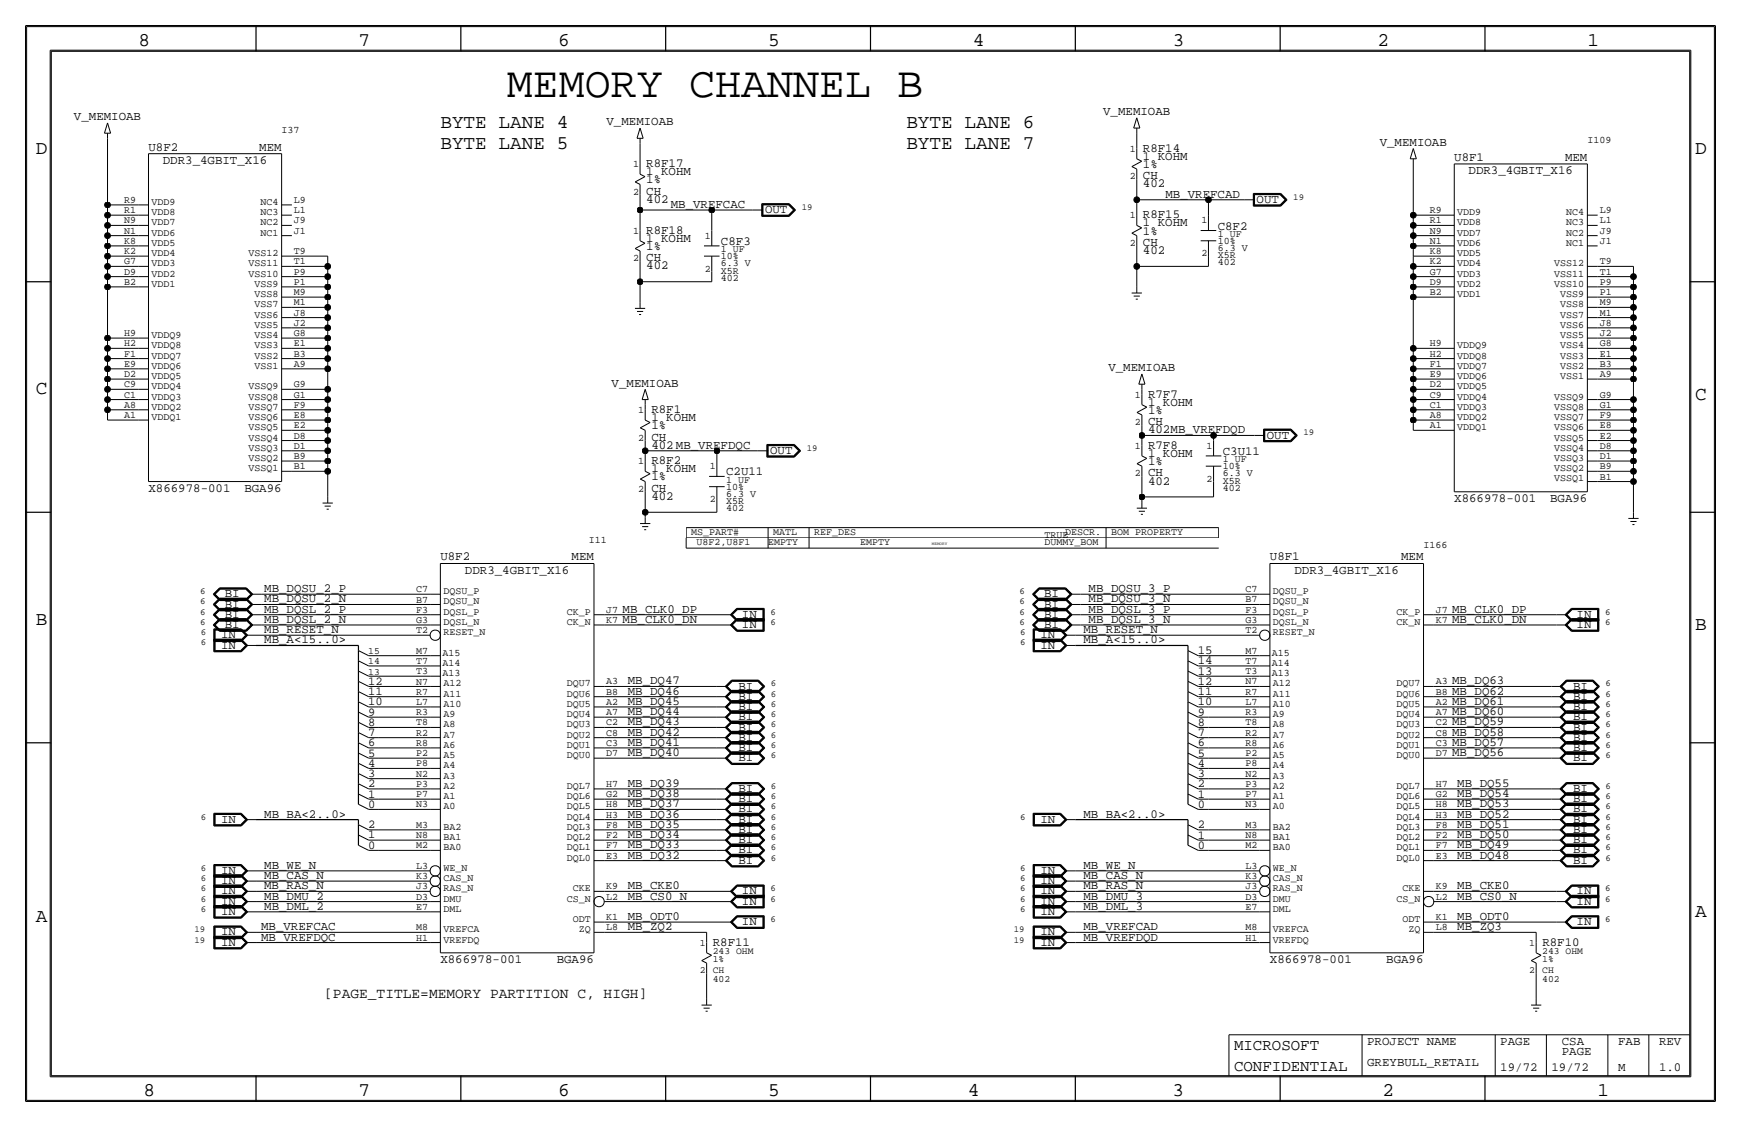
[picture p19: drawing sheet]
<svg xmlns="http://www.w3.org/2000/svg" width="432mm" height="279mm" viewBox="0 0 432 279" stroke-linecap="round" stroke-linejoin="round" font-family="sans-serif">
<defs><g id="words">
<text font-size="10.8" x="125.7" y="24.1">MEMORY CHANNEL B</text>
<g font-size="4.8">
<text x="34.3" y="11.4">8</text>
<text x="88.9" y="11.4">7</text>
<text x="138.5" y="11.4">6</text>
<text x="190.5" y="11.4">5</text>
<text x="241.3" y="11.4">4</text>
<text x="290.8" y="11.4">3</text>
<text x="341.6" y="11.4">2</text>
<text x="393.7" y="11.4">1</text>
<text x="109.2" y="31.7">BYTE LANE 4</text>
<text x="224.8" y="31.7">BYTE LANE 6</text>
<text x="8.9" y="38.1">D</text>
<text x="109.2" y="36.8">BYTE LANE 5</text>
<text x="224.8" y="36.8">BYTE LANE 7</text>
<text x="420.4" y="38.1">D</text>
<text x="8.9" y="97.8">C</text>
<text x="420.4" y="99.1">C</text>
<text x="8.9" y="154.9">B</text>
<text x="420.4" y="156.2">B</text>
<text x="420.4" y="227.3">A</text>
<text x="8.9" y="228.6">A</text>
<text x="35.6" y="271.8">8</text>
<text x="88.9" y="271.8">7</text>
<text x="138.4" y="271.8">6</text>
<text x="190.5" y="271.8">5</text>
<text x="240" y="271.8">4</text>
<text x="290.8" y="271.8">3</text>
<text x="342.9" y="271.8">2</text>
<text x="396.2" y="271.8">1</text>
</g>
<g font-size="3.9">
<text x="306.1" y="260.4">MICROSOFT</text>
<text x="306.1" y="265.4">CONFIDENTIAL</text>
</g>
<text font-size="3.6" x="80.4" y="247.4">[PAGE_TITLE=MEMORY PARTITION C, HIGH]</text>
<g font-size="3.1">
<text x="18.3" y="29.8">V_MEMIOAB</text>
<text x="273.6" y="28.5">V_MEMIOAB</text>
<text x="150.4" y="31.1">V_MEMIOAB</text>
<text x="36.8" y="37.3">U8F2</text>
<text x="40.4" y="40.6">DDR3_4GBIT_X16</text>
<text x="64.3" y="37.3">MEM</text>
<text x="160.3" y="41.4">R8F17</text>
<text x="283.5" y="39.6">1 KOHM</text>
<text x="283.5" y="41.6">1%</text>
<text x="283.5" y="37.6">R8F14</text>
<text x="342.2" y="36.2">V_MEMIOAB</text>
<text x="360.7" y="39.9">U8F1</text>
<text x="388.2" y="39.9">MEM</text>
<text x="160.3" y="43.4">1 KOHM</text>
<text x="160.3" y="45.5">1%</text>
<text x="283.5" y="44.4">CH</text>
<text x="283.5" y="46.5">402</text>
<text x="364.2" y="43.2">DDR3_4GBIT_X16</text>
<text x="160.3" y="48.3">CH</text>
<text x="160.3" y="50.3">402</text>
<text x="166.4" y="51.6">MB_VREFCAC</text>
<text x="189.7" y="52.8">OUT</text>
<text x="289.1" y="49">MB_VREFCAD</text>
<text x="311.7" y="50.3">OUT</text>
<text x="160.3" y="59.9">1 KOHM</text>
<text x="160.3" y="57.9">R8F18</text>
<text x="283.5" y="56.1">1 KOHM</text>
<text x="283.5" y="58.2">1%</text>
<text x="283.5" y="54.1">R8F15</text>
<text x="302" y="56.9">C8F2</text>
<text x="160.3" y="64.8">CH</text>
<text x="160.3" y="62">1%</text>
<text x="178.8" y="60.7">C8F3</text>
<text x="283.5" y="61">CH</text>
<text x="283.5" y="63">402</text>
<text x="160.3" y="66.8">402</text>
<text x="151.7" y="95.9">V_MEMIOAB</text>
<text x="274.9" y="92">V_MEMIOAB</text>
<text x="284.7" y="100.6">1 KOHM</text>
<text x="284.7" y="98.6">R7F7</text>
<text x="161.5" y="104.4">1 KOHM</text>
<text x="161.5" y="106.4">1%</text>
<text x="161.5" y="102.4">R8F1</text>
<text x="284.7" y="105.4">CH</text>
<text x="284.7" y="107.4">402MB_VREFDQD</text>
<text x="284.7" y="102.6">1%</text>
<text x="161.5" y="109.2">CH</text>
<text x="161.5" y="111.3">402 MB_VREFDQC</text>
<text x="191" y="112.5">OUT</text>
<text x="284.7" y="113.3">1 KOHM</text>
<text x="284.7" y="111.3">R7F8</text>
<text x="303.3" y="112.8">C3U11</text>
<text x="314.2" y="108.7">OUT</text>
<text x="161.5" y="117.1">1 KOHM</text>
<text x="161.5" y="119.1">1%</text>
<text x="161.5" y="115.1">R8F2</text>
<text x="180.1" y="117.9">C2U11</text>
<text x="284.7" y="118.1">CH</text>
<text x="284.7" y="115.3">1%</text>
<text x="36.8" y="121.9">X866978-001</text>
<text x="60.6" y="121.9">BGA96</text>
<text x="161.5" y="121.9">CH</text>
<text x="161.5" y="123.9">402</text>
<text x="284.7" y="120.1">402</text>
<text x="360.7" y="124.5">X866978-001</text>
<text x="384.5" y="124.5">BGA96</text>
<text x="109.2" y="138.9">U8F2</text>
<text x="115.3" y="142.2">DDR3_4GBIT_X16</text>
<text x="141.8" y="138.9">MEM</text>
<text x="315" y="138.9">U8F1</text>
<text x="321.1" y="142.2">DDR3_4GBIT_X16</text>
<text x="347.5" y="138.9">MEM</text>
<text x="55.7" y="148.1">BI</text>
<text x="65.5" y="149.4">MB_DQSU_2_N</text>
<text x="65.5" y="146.8">MB_DQSU_2_P</text>
<text x="258.9" y="148.1">BI</text>
<text x="270" y="149.4">MB_DQSU_3_N</text>
<text x="270" y="146.8">MB_DQSU_3_P</text>
<text x="55.7" y="153.2">BI</text>
<text x="55.7" y="155.7">BI</text>
<text x="55.7" y="150.6">BI</text>
<text x="65.5" y="151.9">MB_DQSL_2_P</text>
<text x="65.5" y="154.4">MB_DQSL_2_N</text>
<text x="154.4" y="151.9">MB_CLK0_DP</text>
<text x="154.4" y="154.4">MB_CLK0_DN</text>
<text x="184" y="153.2">IN</text>
<text x="184" y="155.7">IN</text>
<text x="258.9" y="150.6">BI</text>
<text x="258.9" y="153.2">BI</text>
<text x="258.9" y="155.7">BI</text>
<text x="270" y="154.4">MB_DQSL_3_N</text>
<text x="270" y="151.9">MB_DQSL_3_P</text>
<text x="360.2" y="154.4">MB_CLK0_DN</text>
<text x="360.2" y="151.9">MB_CLK0_DP</text>
<text x="391" y="153.2">IN</text>
<text x="391" y="155.7">IN</text>
<text x="54.9" y="160.8">IN</text>
<text x="54.9" y="158.2">IN</text>
<text x="65.5" y="157">MB_RESET_N</text>
<text x="65.5" y="159.5">MB_A&lt;15..0&gt;</text>
<text x="258.1" y="160.8">IN</text>
<text x="258.1" y="158.2">IN</text>
<text x="268.7" y="157">MB_RESET_N</text>
<text x="268.7" y="159.5">MB_A&lt;15..0&gt;</text>
<text x="297.1" y="162.2">15</text>
<text x="297.1" y="164.7">14</text>
<text x="297.1" y="167.2">13</text>
<text x="155.7" y="169.7">MB_DQ47</text>
<text x="155.7" y="172.2">MB_DQ46</text>
<text x="183.1" y="170.9">BI</text>
<text x="183.1" y="173.5">BI</text>
<text x="360.2" y="172.2">MB_DQ62</text>
<text x="360.2" y="169.7">MB_DQ63</text>
<text x="390.1" y="170.9">BI</text>
<text x="390.1" y="173.5">BI</text>
<text x="155.7" y="174.8">MB_DQ45</text>
<text x="155.7" y="179.8">MB_DQ43</text>
<text x="155.7" y="177.3">MB_DQ44</text>
<text x="183.1" y="178.6">BI</text>
<text x="183.1" y="176">BI</text>
<text x="360.2" y="174.8">MB_DQ61</text>
<text x="360.2" y="177.3">MB_DQ60</text>
<text x="360.2" y="179.8">MB_DQ59</text>
<text x="390.1" y="178.6">BI</text>
<text x="390.1" y="176">BI</text>
<text x="155.7" y="184.9">MB_DQ41</text>
<text x="155.7" y="182.4">MB_DQ42</text>
<text x="183.1" y="181.1">BI</text>
<text x="183.1" y="183.6">BI</text>
<text x="360.2" y="182.4">MB_DQ58</text>
<text x="360.2" y="184.9">MB_DQ57</text>
<text x="390.1" y="181.1">BI</text>
<text x="390.1" y="183.6">BI</text>
<text x="155.7" y="187.5">MB_DQ40</text>
<text x="183.1" y="186.2">BI</text>
<text x="183.1" y="188.7">BI</text>
<text x="360.2" y="187.5">MB_DQ56</text>
<text x="390.1" y="186.2">BI</text>
<text x="390.1" y="188.7">BI</text>
<text x="155.7" y="195.1">MB_DQ39</text>
<text x="155.7" y="197.6">MB_DQ38</text>
<text x="183.1" y="196.3">BI</text>
<text x="361.4" y="195.1">MB_DQ55</text>
<text x="361.4" y="197.6">MB_DQ54</text>
<text x="390.1" y="196.3">BI</text>
<text x="54.9" y="204">IN</text>
<text x="65.5" y="202.7">MB_BA&lt;2..0&gt;</text>
<text x="155.7" y="202.7">MB_DQ36</text>
<text x="155.7" y="200.2">MB_DQ37</text>
<text x="183.1" y="198.9">BI</text>
<text x="183.1" y="201.4">BI</text>
<text x="183.1" y="204">BI</text>
<text x="258.1" y="204">IN</text>
<text x="268.7" y="202.7">MB_BA&lt;2..0&gt;</text>
<text x="361.4" y="200.2">MB_DQ53</text>
<text x="361.4" y="202.7">MB_DQ52</text>
<text x="390.1" y="198.9">BI</text>
<text x="390.1" y="204">BI</text>
<text x="390.1" y="201.4">BI</text>
<text x="155.7" y="207.8">MB_DQ34</text>
<text x="155.7" y="205.2">MB_DQ35</text>
<text x="183.1" y="206.5">BI</text>
<text x="183.1" y="209">BI</text>
<text x="361.4" y="205.2">MB_DQ51</text>
<text x="361.4" y="207.8">MB_DQ50</text>
<text x="390.1" y="206.5">BI</text>
<text x="390.1" y="209">BI</text>
<text x="65.5" y="215.4">MB_WE_N</text>
<text x="155.7" y="212.9">MB_DQ32</text>
<text x="155.7" y="210.3">MB_DQ33</text>
<text x="183.1" y="211.6">BI</text>
<text x="183.1" y="214.1">BI</text>
<text x="268.7" y="215.4">MB_WE_N</text>
<text x="361.4" y="210.3">MB_DQ49</text>
<text x="361.4" y="212.9">MB_DQ48</text>
<text x="390.1" y="211.6">BI</text>
<text x="390.1" y="214.1">BI</text>
<text x="54.9" y="216.7">IN</text>
<text x="54.9" y="219.2">IN</text>
<text x="54.9" y="221.7">IN</text>
<text x="65.5" y="220.5">MB_RAS_N</text>
<text x="65.5" y="217.9">MB_CAS_N</text>
<text x="155.7" y="220.5">MB_CKE0</text>
<text x="184" y="221.7">IN</text>
<text x="258.1" y="216.7">IN</text>
<text x="258.1" y="221.7">IN</text>
<text x="258.1" y="219.2">IN</text>
<text x="268.7" y="220.5">MB_RAS_N</text>
<text x="268.7" y="217.9">MB_CAS_N</text>
<text x="361.4" y="220.5">MB_CKE0</text>
<text x="391" y="221.7">IN</text>
<text x="54.9" y="226.8">IN</text>
<text x="54.9" y="224.3">IN</text>
<text x="65.5" y="223">MB_DMU_2</text>
<text x="65.5" y="225.6">MB_DML_2</text>
<text x="155.7" y="223">MB_CS0_N</text>
<text x="184" y="224.3">IN</text>
<text x="258.1" y="224.3">IN</text>
<text x="258.1" y="226.8">IN</text>
<text x="268.7" y="223">MB_DMU_3</text>
<text x="268.7" y="225.6">MB_DML_3</text>
<text x="361.4" y="223">MB_CS0_N</text>
<text x="391" y="224.3">IN</text>
<text x="54.9" y="231.9">IN</text>
<text x="64.8" y="233.2">MB_VREFDQC</text>
<text x="64.8" y="230.6">MB_VREFCAC</text>
<text x="155.7" y="228.1">MB_ODT0</text>
<text x="155.7" y="230.6">MB_ZQ2</text>
<text x="184" y="229.4">IN</text>
<text x="258.1" y="231.9">IN</text>
<text x="268.7" y="230.6">MB_VREFCAD</text>
<text x="268.7" y="233.2">MB_VREFDQD</text>
<text x="361.4" y="230.6">MB_ZQ3</text>
<text x="361.4" y="228.1">MB_ODT0</text>
<text x="391" y="229.4">IN</text>
<text x="54.9" y="234.4">IN</text>
<text x="109.2" y="238.8">X866978-001</text>
<text x="138.1" y="238.8">BGA96</text>
<text x="176.8" y="234.4">R8F11</text>
<text x="258.1" y="234.4">IN</text>
<text x="315" y="238.8">X866978-001</text>
<text x="343.8" y="238.8">BGA96</text>
<text x="382.5" y="234.4">R8F10</text>
<text x="339.1" y="259.1">PROJECT NAME</text>
<text x="372.1" y="259.1">PAGE</text>
<text x="387.4" y="259.1">CSA</text>
<text x="387.4" y="261.6">PAGE</text>
<text x="401.3" y="259.1">FAB</text>
<text x="411.5" y="259.1">REV</text>
<text x="339.1" y="264.2">GREYBULL_RETAIL</text>
<text x="372.1" y="265.4">19/72</text>
<text x="384.8" y="265.4">19/72</text>
<text x="401.3" y="265.4">M</text>
<text x="411.5" y="265.4">1.0</text>
</g>
<g font-size="3">
<text x="91.3" y="172.3">11</text>
<text x="91.3" y="169.8">12</text>
<text x="297.1" y="169.8">12</text>
<text x="297.1" y="172.3">11</text>
<text x="91.3" y="174.9">10</text>
<text x="91.3" y="177.4">9</text>
<text x="91.3" y="179.9">8</text>
<text x="297.1" y="174.9">10</text>
<text x="297.1" y="177.4">9</text>
<text x="297.1" y="179.9">8</text>
<text x="91.3" y="185">6</text>
<text x="91.3" y="182.5">7</text>
<text x="297.1" y="182.5">7</text>
<text x="297.1" y="185">6</text>
<text x="91.3" y="187.6">5</text>
<text x="91.3" y="190.1">4</text>
<text x="297.1" y="187.6">5</text>
<text x="297.1" y="190.1">4</text>
<text x="91.3" y="192.6">3</text>
<text x="91.3" y="197.7">1</text>
<text x="91.3" y="195.2">2</text>
<text x="297.1" y="192.6">3</text>
<text x="297.1" y="195.2">2</text>
<text x="297.1" y="197.7">1</text>
<text x="91.3" y="200.3">0</text>
<text x="297.1" y="200.3">0</text>
<text x="91.3" y="205.3">2</text>
<text x="91.3" y="207.9">1</text>
<text x="297.1" y="205.3">2</text>
<text x="297.1" y="207.9">1</text>
<text x="91.3" y="210.4">0</text>
<text x="297.1" y="210.4">0</text>
</g>
<g font-size="2.5">
<text x="69.8" y="33">I37</text>
<text x="393.7" y="35.6">I109</text>
<text x="157" y="41.4">1</text>
<text x="280.2" y="37.6">1</text>
<text x="280.2" y="44.5">2</text>
<text x="30.8" y="50.3">R9</text>
<text x="30.8" y="52.8">R1</text>
<text x="37.6" y="53.3">VDD8</text>
<text x="37.6" y="50.8">VDD9</text>
<text x="64.6" y="53.3">NC3</text>
<text x="64.6" y="50.8">NC4</text>
<text x="72.9" y="50.3">L9</text>
<text x="72.9" y="52.9">L1</text>
<text x="157" y="48.3">2</text>
<text x="354.7" y="52.8">R9</text>
<text x="361.4" y="53.3">VDD9</text>
<text x="388.5" y="53.3">NC4</text>
<text x="396.7" y="52.9">L9</text>
<text x="30.8" y="55.4">N9</text>
<text x="30.8" y="57.9">N1</text>
<text x="37.6" y="58.4">VDD6</text>
<text x="37.6" y="55.9">VDD7</text>
<text x="64.6" y="58.4">NC1</text>
<text x="64.6" y="55.9">NC2</text>
<text x="72.9" y="55.4">J9</text>
<text x="72.9" y="57.9">J1</text>
<text x="157" y="57.9">1</text>
<text x="174.8" y="59.2">1</text>
<text x="280.2" y="54.1">1</text>
<text x="298" y="55.4">1</text>
<text x="302" y="58.7">1 UF</text>
<text x="354.7" y="55.4">R1</text>
<text x="354.7" y="57.9">N9</text>
<text x="361.4" y="58.4">VDD7</text>
<text x="361.4" y="55.9">VDD8</text>
<text x="388.5" y="58.4">NC2</text>
<text x="388.5" y="55.9">NC3</text>
<text x="396.7" y="55.4">L1</text>
<text x="396.7" y="57.9">J9</text>
<text x="30.8" y="60.5">K8</text>
<text x="30.8" y="63">K2</text>
<text x="30.8" y="65.5">G7</text>
<text x="37.6" y="63.5">VDD4</text>
<text x="37.6" y="61">VDD5</text>
<text x="61.6" y="63.5">VSS12</text>
<text x="72.9" y="63">T9</text>
<text x="72.9" y="65.5">T1</text>
<text x="157" y="64.8">2</text>
<text x="178.8" y="64.3">10%</text>
<text x="178.8" y="62.5">1 UF</text>
<text x="280.2" y="61">2</text>
<text x="298" y="63.5">2</text>
<text x="302" y="60.5">10%</text>
<text x="302" y="65.8">402</text>
<text x="302" y="64">X5R</text>
<text x="302" y="62.2">6.3 V</text>
<text x="354.7" y="60.5">N1</text>
<text x="354.7" y="63">K8</text>
<text x="354.7" y="65.5">K2</text>
<text x="361.4" y="63.5">VDD5</text>
<text x="361.4" y="61">VDD6</text>
<text x="388.5" y="60.9">NC1</text>
<text x="396.7" y="65.5">T9</text>
<text x="396.7" y="60.5">J1</text>
<text x="30.8" y="68.1">D9</text>
<text x="30.8" y="70.6">B2</text>
<text x="37.6" y="68.6">VDD2</text>
<text x="37.6" y="71.1">VDD1</text>
<text x="37.6" y="66">VDD3</text>
<text x="61.6" y="68.6">VSS10</text>
<text x="61.6" y="66">VSS11</text>
<text x="63.1" y="71.1">VSS9</text>
<text x="72.9" y="70.6">P1</text>
<text x="72.9" y="68.1">P9</text>
<text x="174.8" y="67.3">2</text>
<text x="178.8" y="66">6.3 V</text>
<text x="178.8" y="69.6">402</text>
<text x="178.8" y="67.8">X5R</text>
<text x="354.7" y="68.1">G7</text>
<text x="354.7" y="70.6">D9</text>
<text x="361.4" y="71.1">VDD2</text>
<text x="361.4" y="68.6">VDD3</text>
<text x="361.4" y="66">VDD4</text>
<text x="385.5" y="71.1">VSS10</text>
<text x="385.5" y="68.6">VSS11</text>
<text x="385.5" y="66">VSS12</text>
<text x="396.7" y="68.1">T1</text>
<text x="396.7" y="70.6">P9</text>
<text x="63.1" y="73.6">VSS8</text>
<text x="63.1" y="76.2">VSS7</text>
<text x="72.9" y="73.2">M9</text>
<text x="72.9" y="75.7">M1</text>
<text x="354.7" y="73.2">B2</text>
<text x="361.4" y="73.7">VDD1</text>
<text x="387" y="76.2">VSS8</text>
<text x="387" y="73.6">VSS9</text>
<text x="396.7" y="73.2">P1</text>
<text x="396.7" y="75.7">M9</text>
<text x="30.8" y="83.3">H9</text>
<text x="37.6" y="83.8">VDDQ9</text>
<text x="63.1" y="81.3">VSS5</text>
<text x="63.1" y="83.8">VSS4</text>
<text x="63.1" y="78.7">VSS6</text>
<text x="72.9" y="78.2">J8</text>
<text x="72.9" y="80.8">J2</text>
<text x="72.9" y="83.3">G8</text>
<text x="387" y="83.8">VSS5</text>
<text x="387" y="81.3">VSS6</text>
<text x="387" y="78.7">VSS7</text>
<text x="396.7" y="78.2">M1</text>
<text x="396.7" y="80.8">J8</text>
<text x="396.7" y="83.3">J2</text>
<text x="30.8" y="85.9">H2</text>
<text x="30.8" y="88.4">F1</text>
<text x="37.6" y="88.9">VDDQ7</text>
<text x="37.6" y="86.4">VDDQ8</text>
<text x="63.1" y="88.9">VSS2</text>
<text x="63.1" y="86.3">VSS3</text>
<text x="72.9" y="85.9">E1</text>
<text x="72.9" y="88.4">B3</text>
<text x="354.7" y="85.9">H9</text>
<text x="354.7" y="88.4">H2</text>
<text x="361.4" y="88.9">VDDQ8</text>
<text x="361.4" y="86.4">VDDQ9</text>
<text x="387" y="88.9">VSS3</text>
<text x="387" y="86.3">VSS4</text>
<text x="396.7" y="85.9">G8</text>
<text x="396.7" y="88.4">E1</text>
<text x="30.8" y="90.9">E9</text>
<text x="30.8" y="93.5">D2</text>
<text x="37.6" y="94">VDDQ5</text>
<text x="37.6" y="91.4">VDDQ6</text>
<text x="63.1" y="91.4">VSS1</text>
<text x="72.9" y="90.9">A9</text>
<text x="354.7" y="90.9">F1</text>
<text x="354.7" y="93.5">E9</text>
<text x="361.4" y="94">VDDQ6</text>
<text x="361.4" y="91.4">VDDQ7</text>
<text x="387" y="94">VSS1</text>
<text x="387" y="91.4">VSS2</text>
<text x="396.7" y="90.9">B3</text>
<text x="396.7" y="93.5">A9</text>
<text x="30.8" y="96">C9</text>
<text x="30.8" y="98.6">C1</text>
<text x="30.8" y="101.1">A8</text>
<text x="37.6" y="101.6">VDDQ2</text>
<text x="37.6" y="99.1">VDDQ3</text>
<text x="37.6" y="96.5">VDDQ4</text>
<text x="61.6" y="101.6">VSSQ7</text>
<text x="61.6" y="99">VSSQ8</text>
<text x="61.6" y="96.5">VSSQ9</text>
<text x="72.9" y="96">G9</text>
<text x="72.9" y="98.6">G1</text>
<text x="72.9" y="101.1">F9</text>
<text x="281.5" y="98.6">1</text>
<text x="354.7" y="96">D2</text>
<text x="354.7" y="98.6">C9</text>
<text x="354.7" y="101.1">C1</text>
<text x="361.4" y="101.6">VDDQ3</text>
<text x="361.4" y="99.1">VDDQ4</text>
<text x="361.4" y="96.5">VDDQ5</text>
<text x="385.5" y="101.6">VSSQ8</text>
<text x="385.5" y="99">VSSQ9</text>
<text x="396.7" y="98.6">G9</text>
<text x="396.7" y="101.1">G1</text>
<text x="30.8" y="103.6">A1</text>
<text x="37.6" y="104.1">VDDQ1</text>
<text x="61.6" y="106.7">VSSQ5</text>
<text x="61.6" y="104.1">VSSQ6</text>
<text x="72.9" y="103.6">E8</text>
<text x="72.9" y="106.2">E2</text>
<text x="158.3" y="102.4">1</text>
<text x="281.5" y="105.4">2</text>
<text x="354.7" y="103.6">A8</text>
<text x="354.7" y="106.2">A1</text>
<text x="361.4" y="106.7">VDDQ1</text>
<text x="361.4" y="104.1">VDDQ2</text>
<text x="385.5" y="106.7">VSSQ6</text>
<text x="385.5" y="104.1">VSSQ7</text>
<text x="396.7" y="103.6">F9</text>
<text x="396.7" y="106.2">E8</text>
<text x="61.6" y="111.7">VSSQ3</text>
<text x="61.6" y="109.2">VSSQ4</text>
<text x="72.9" y="108.7">D8</text>
<text x="72.9" y="111.3">D1</text>
<text x="72.9" y="113.8">B9</text>
<text x="158.3" y="109.2">2</text>
<text x="281.5" y="111.3">1</text>
<text x="299.2" y="111.3">1</text>
<text x="385.5" y="111.8">VSSQ4</text>
<text x="385.5" y="109.2">VSSQ5</text>
<text x="396.7" y="108.7">E2</text>
<text x="396.7" y="111.3">D8</text>
<text x="396.7" y="113.8">D1</text>
<text x="61.6" y="114.3">VSSQ2</text>
<text x="61.6" y="116.8">VSSQ1</text>
<text x="72.9" y="116.3">B1</text>
<text x="158.3" y="115.1">1</text>
<text x="176.1" y="116.3">1</text>
<text x="180.1" y="119.6">1 UF</text>
<text x="281.5" y="118.1">2</text>
<text x="299.2" y="119.4">2</text>
<text x="303.3" y="116.3">10%</text>
<text x="303.3" y="114.6">1 UF</text>
<text x="303.3" y="119.9">X5R</text>
<text x="303.3" y="118.1">6.3 V</text>
<text x="385.5" y="114.3">VSSQ3</text>
<text x="385.5" y="116.8">VSSQ2</text>
<text x="385.5" y="119.4">VSSQ1</text>
<text x="396.7" y="116.3">B9</text>
<text x="396.7" y="118.9">B1</text>
<text x="158.3" y="121.9">2</text>
<text x="176.1" y="124.5">2</text>
<text x="180.1" y="125">X5R</text>
<text x="180.1" y="123.2">6.3 V</text>
<text x="180.1" y="121.4">10%</text>
<text x="303.3" y="121.7">402</text>
<text x="180.1" y="126.7">402</text>
<text x="146" y="134.6">I11</text>
<text x="171.4" y="132.6">MS_PART#</text>
<text x="172.7" y="135.1">U8F2,U8F1</text>
<text x="190.5" y="135.1">EMPTY</text>
<text x="191.8" y="132.6">MATL</text>
<text x="201.9" y="132.6">REF_DES</text>
<text x="213.4" y="135.1">EMPTY</text>
<text x="259.1" y="135.1">DUMMY_BOM</text>
<text x="259.1" y="133.3">TRUE</text>
<text x="264.2" y="132.6">DESCR.</text>
<text x="275.6" y="132.6">BOM PROPERTY</text>
<text x="353.1" y="135.9">I166</text>
<text x="103.2" y="149.4">B7</text>
<text x="103.2" y="146.8">C7</text>
<text x="110" y="147.3">DQSU_P</text>
<text x="110" y="149.9">DQSU_N</text>
<text x="308.9" y="149.4">B7</text>
<text x="308.9" y="146.8">C7</text>
<text x="315.7" y="147.3">DQSU_P</text>
<text x="315.7" y="149.9">DQSU_N</text>
<text x="103.2" y="154.5">G3</text>
<text x="103.2" y="151.9">F3</text>
<text x="110" y="152.4">DQSL_P</text>
<text x="110" y="154.9">DQSL_N</text>
<text x="140.6" y="155">CK_N</text>
<text x="140.6" y="152.4">CK_P</text>
<text x="150.4" y="154.5">K7</text>
<text x="150.4" y="151.9">J7</text>
<text x="308.9" y="154.4">G3</text>
<text x="308.9" y="151.9">F3</text>
<text x="315.7" y="152.4">DQSL_P</text>
<text x="315.7" y="154.9">DQSL_N</text>
<text x="346.3" y="155">CK_N</text>
<text x="346.3" y="152.4">CK_P</text>
<text x="356.1" y="154.4">K7</text>
<text x="356.1" y="151.9">J7</text>
<text x="103.2" y="157">T2</text>
<text x="110" y="157.5">RESET_N</text>
<text x="308.9" y="157">T2</text>
<text x="315.7" y="157.5">RESET_N</text>
<text x="103.2" y="162.1">M7</text>
<text x="103.2" y="164.6">T7</text>
<text x="103.2" y="167.2">T3</text>
<text x="109.7" y="165.1">A14</text>
<text x="109.7" y="162.6">A15</text>
<text x="109.7" y="167.7">A13</text>
<text x="308.9" y="162.1">M7</text>
<text x="308.9" y="164.6">T7</text>
<text x="308.9" y="167.1">T3</text>
<text x="315.5" y="165.1">A14</text>
<text x="315.5" y="162.6">A15</text>
<text x="315.5" y="167.7">A13</text>
<text x="103.2" y="169.7">N7</text>
<text x="103.2" y="172.2">R7</text>
<text x="110" y="170.2">A12</text>
<text x="110" y="172.7">A11</text>
<text x="140.6" y="170.2">DQU7</text>
<text x="140.6" y="172.7">DQU6</text>
<text x="150.4" y="169.7">A3</text>
<text x="150.4" y="172.2">B8</text>
<text x="308.9" y="169.7">N7</text>
<text x="308.9" y="172.2">R7</text>
<text x="315.7" y="170.2">A12</text>
<text x="315.7" y="172.7">A11</text>
<text x="346.3" y="170.2">DQU7</text>
<text x="346.3" y="172.7">DQU6</text>
<text x="356.1" y="169.7">A3</text>
<text x="356.1" y="172.2">B8</text>
<text x="103.2" y="177.3">R3</text>
<text x="103.2" y="179.9">T8</text>
<text x="103.2" y="174.8">L7</text>
<text x="110" y="175.3">A10</text>
<text x="110" y="177.8">A9</text>
<text x="140.6" y="175.3">DQU5</text>
<text x="140.6" y="177.8">DQU4</text>
<text x="150.4" y="174.8">A2</text>
<text x="150.4" y="177.3">A7</text>
<text x="150.4" y="179.9">C2</text>
<text x="308.9" y="177.3">R3</text>
<text x="308.9" y="179.8">T8</text>
<text x="308.9" y="174.8">L7</text>
<text x="315.7" y="175.3">A10</text>
<text x="315.7" y="177.8">A9</text>
<text x="346.3" y="175.3">DQU5</text>
<text x="346.3" y="177.8">DQU4</text>
<text x="356.1" y="174.8">A2</text>
<text x="356.1" y="177.3">A7</text>
<text x="356.1" y="179.8">C2</text>
<text x="103.2" y="182.4">R2</text>
<text x="103.2" y="184.9">R8</text>
<text x="110" y="180.3">A8</text>
<text x="110" y="182.9">A7</text>
<text x="110" y="185.4">A6</text>
<text x="140.6" y="180.3">DQU3</text>
<text x="140.6" y="182.9">DQU2</text>
<text x="140.6" y="185.4">DQU1</text>
<text x="150.4" y="182.4">C8</text>
<text x="150.4" y="184.9">C3</text>
<text x="308.9" y="182.4">R2</text>
<text x="308.9" y="184.9">R8</text>
<text x="315.7" y="180.3">A8</text>
<text x="315.7" y="182.9">A7</text>
<text x="315.7" y="185.4">A6</text>
<text x="346.3" y="180.3">DQU3</text>
<text x="346.3" y="182.9">DQU2</text>
<text x="346.3" y="185.4">DQU1</text>
<text x="356.1" y="182.4">C8</text>
<text x="356.1" y="184.9">C3</text>
<text x="103.2" y="187.5">P2</text>
<text x="103.2" y="190">P8</text>
<text x="110" y="188">A5</text>
<text x="110" y="190.5">A4</text>
<text x="140.6" y="188">DQU0</text>
<text x="150.4" y="187.5">D7</text>
<text x="308.9" y="187.5">P2</text>
<text x="308.9" y="190">P8</text>
<text x="315.7" y="188">A5</text>
<text x="315.7" y="190.5">A4</text>
<text x="346.3" y="188">DQU0</text>
<text x="356.1" y="187.5">D7</text>
<text x="103.2" y="192.6">N2</text>
<text x="103.2" y="195.1">P3</text>
<text x="103.2" y="197.6">P7</text>
<text x="110" y="195.6">A2</text>
<text x="110" y="193.1">A3</text>
<text x="140.6" y="195.6">DQL7</text>
<text x="150.4" y="195.1">H7</text>
<text x="150.4" y="197.6">G2</text>
<text x="308.9" y="192.5">N2</text>
<text x="308.9" y="195.1">P3</text>
<text x="308.9" y="197.6">P7</text>
<text x="315.7" y="195.6">A2</text>
<text x="315.7" y="193.1">A3</text>
<text x="346.3" y="195.6">DQL7</text>
<text x="356.1" y="195.1">H7</text>
<text x="356.1" y="197.6">G2</text>
<text x="103.2" y="200.2">N3</text>
<text x="110" y="198.1">A1</text>
<text x="110" y="200.7">A0</text>
<text x="140.6" y="203.2">DQL4</text>
<text x="140.6" y="198.1">DQL6</text>
<text x="140.6" y="200.7">DQL5</text>
<text x="150.4" y="200.2">H8</text>
<text x="150.4" y="202.7">H3</text>
<text x="308.9" y="200.2">N3</text>
<text x="315.7" y="198.1">A1</text>
<text x="315.7" y="200.7">A0</text>
<text x="346.3" y="203.2">DQL4</text>
<text x="346.3" y="198.1">DQL6</text>
<text x="346.3" y="200.7">DQL5</text>
<text x="356.1" y="200.2">H8</text>
<text x="356.1" y="202.7">H3</text>
<text x="103.2" y="205.3">M3</text>
<text x="103.2" y="207.8">N8</text>
<text x="110" y="205.7">BA2</text>
<text x="110" y="208.3">BA1</text>
<text x="140.6" y="208.3">DQL2</text>
<text x="140.6" y="205.8">DQL3</text>
<text x="150.4" y="205.3">F8</text>
<text x="150.4" y="207.8">F2</text>
<text x="308.9" y="205.2">M3</text>
<text x="308.9" y="207.8">N8</text>
<text x="315.7" y="205.7">BA2</text>
<text x="315.7" y="208.3">BA1</text>
<text x="346.3" y="208.3">DQL2</text>
<text x="346.3" y="205.8">DQL3</text>
<text x="356.1" y="205.2">F8</text>
<text x="356.1" y="207.8">F2</text>
<text x="103.2" y="215.4">L3</text>
<text x="103.2" y="210.3">M2</text>
<text x="110" y="215.9">WE_N</text>
<text x="110" y="210.8">BA0</text>
<text x="140.6" y="210.8">DQL1</text>
<text x="140.6" y="213.4">DQL0</text>
<text x="150.4" y="210.3">F7</text>
<text x="150.4" y="212.9">E3</text>
<text x="308.9" y="215.4">L3</text>
<text x="308.9" y="210.3">M2</text>
<text x="315.7" y="215.9">WE_N</text>
<text x="315.7" y="210.8">BA0</text>
<text x="346.3" y="210.8">DQL1</text>
<text x="346.3" y="213.4">DQL0</text>
<text x="356.1" y="210.3">F7</text>
<text x="356.1" y="212.9">E3</text>
<text x="103.2" y="220.5">J3</text>
<text x="103.2" y="218">K3</text>
<text x="110" y="221">RAS_N</text>
<text x="110" y="218.4">CAS_N</text>
<text x="142.1" y="221">CKE</text>
<text x="150.4" y="220.5">K9</text>
<text x="308.9" y="220.5">J3</text>
<text x="308.9" y="217.9">K3</text>
<text x="315.7" y="221">RAS_N</text>
<text x="315.7" y="218.4">CAS_N</text>
<text x="347.8" y="221">CKE</text>
<text x="356.1" y="220.5">K9</text>
<text x="103.2" y="223">D3</text>
<text x="103.2" y="225.6">E7</text>
<text x="110" y="223.5">DMU</text>
<text x="110" y="226.1">DML</text>
<text x="140.6" y="223.5">CS_N</text>
<text x="150.4" y="223">L2</text>
<text x="308.9" y="223">D3</text>
<text x="308.9" y="225.6">E7</text>
<text x="315.7" y="223.5">DMU</text>
<text x="315.7" y="226.1">DML</text>
<text x="346.3" y="223.5">CS_N</text>
<text x="356.1" y="223">L2</text>
<text x="103.2" y="233.2">H1</text>
<text x="103.2" y="230.7">M8</text>
<text x="110" y="231.2">VREFCA</text>
<text x="110" y="233.7">VREFDQ</text>
<text x="142.1" y="228.6">ODT</text>
<text x="143.6" y="231.2">ZQ</text>
<text x="150.4" y="230.7">L8</text>
<text x="150.4" y="228.1">K1</text>
<text x="308.9" y="233.2">H1</text>
<text x="308.9" y="230.6">M8</text>
<text x="315.7" y="231.2">VREFCA</text>
<text x="315.7" y="233.7">VREFDQ</text>
<text x="347.8" y="228.6">ODT</text>
<text x="349.3" y="231.2">ZQ</text>
<text x="356.1" y="230.6">L8</text>
<text x="356.1" y="228.1">K1</text>
</g>
<g font-size="2.4">
<text x="91.3" y="167.2">13</text>
<text x="91.3" y="164.7">14</text>
<text x="91.3" y="162.2">15</text>
<text x="173.6" y="234.4">1</text>
<text x="176.8" y="238.5">1%</text>
<text x="176.8" y="236.5">243 OHM</text>
<text x="379.3" y="234.4">1</text>
<text x="382.5" y="238.5">1%</text>
<text x="382.5" y="236.5">243 OHM</text>
<text x="173.6" y="241.3">2</text>
<text x="176.8" y="241.3">CH</text>
<text x="176.8" y="243.3">402</text>
<text x="379.3" y="241.3">2</text>
<text x="382.5" y="241.3">CH</text>
<text x="382.5" y="243.3">402</text>
</g>
<g font-size="2.3">
<text x="198.8" y="52.1">19</text>
<text x="320.8" y="49.5">19</text>
<text x="323.3" y="108">19</text>
<text x="200.1" y="111.8">19</text>
<text x="49.6" y="149.9">6</text>
<text x="49.6" y="147.3">6</text>
<text x="252.8" y="149.9">6</text>
<text x="252.8" y="147.3">6</text>
<text x="49.6" y="152.4">6</text>
<text x="49.6" y="154.9">6</text>
<text x="191.1" y="152.4">6</text>
<text x="191.1" y="154.9">6</text>
<text x="252.8" y="154.9">6</text>
<text x="252.8" y="152.4">6</text>
<text x="398.1" y="154.9">6</text>
<text x="398.1" y="152.4">6</text>
<text x="49.8" y="157.5">6</text>
<text x="49.8" y="160">6</text>
<text x="253" y="157.5">6</text>
<text x="253" y="160">6</text>
<text x="191.2" y="170.2">6</text>
<text x="191.2" y="172.7">6</text>
<text x="398.2" y="172.7">6</text>
<text x="398.2" y="170.2">6</text>
<text x="191.2" y="177.8">6</text>
<text x="191.2" y="175.3">6</text>
<text x="398.2" y="175.3">6</text>
<text x="398.2" y="177.8">6</text>
<text x="191.2" y="182.9">6</text>
<text x="191.2" y="180.3">6</text>
<text x="191.2" y="185.4">6</text>
<text x="398.2" y="180.3">6</text>
<text x="398.2" y="182.9">6</text>
<text x="398.2" y="185.4">6</text>
<text x="191.2" y="188">6</text>
<text x="398.2" y="188">6</text>
<text x="191.2" y="195.6">6</text>
<text x="398.2" y="195.6">6</text>
<text x="49.8" y="203.2">6</text>
<text x="191.2" y="203.2">6</text>
<text x="191.2" y="198.1">6</text>
<text x="191.2" y="200.7">6</text>
<text x="253" y="203.2">6</text>
<text x="398.2" y="200.7">6</text>
<text x="398.2" y="203.2">6</text>
<text x="398.2" y="198.1">6</text>
<text x="191.2" y="208.3">6</text>
<text x="191.2" y="205.7">6</text>
<text x="398.2" y="205.7">6</text>
<text x="398.2" y="208.3">6</text>
<text x="49.8" y="215.9">6</text>
<text x="191.2" y="213.4">6</text>
<text x="191.2" y="210.8">6</text>
<text x="253" y="215.9">6</text>
<text x="398.2" y="210.8">6</text>
<text x="398.2" y="213.4">6</text>
<text x="49.8" y="218.4">6</text>
<text x="49.8" y="221">6</text>
<text x="191.1" y="221">6</text>
<text x="253" y="221">6</text>
<text x="253" y="218.4">6</text>
<text x="398.1" y="221">6</text>
<text x="49.8" y="223.5">6</text>
<text x="49.8" y="226.1">6</text>
<text x="191.1" y="223.5">6</text>
<text x="253" y="223.5">6</text>
<text x="253" y="226.1">6</text>
<text x="398.1" y="223.5">6</text>
<text x="48.2" y="233.7">19</text>
<text x="48.2" y="231.1">19</text>
<text x="191.1" y="228.6">6</text>
<text x="251.4" y="231.1">19</text>
<text x="251.4" y="233.7">19</text>
<text x="398.1" y="228.6">6</text>
</g>
<text font-size="1.1" x="231.1" y="135.1">MEMORY</text>
</g></defs>
<!-- layer: Nets -->
<g fill="none" stroke="#000" stroke-width=".25">
<path d="M26.7 34.3v16.5zM158.7 35.6v5zM281.9 33v3.8zM26.7 50.8h7.6zM26.7 53.3h7.6zM26.7 55.9h7.6zM26.7 58.4h7.6zM26.7 50.8v2.5zM26.7 53.3v2.6zM26.7 55.9v2.5zM26.7 58.4v2.6zM158.7 52.1h17.8z"/>
<path d="M158.7 48.3v3.8zM158.7 52.1v5.1zM176.5 52.1v5.1zM176.5 52.1h10.2zM281.9 49.5h17.8zM281.9 44.4v5.1zM281.9 49.5v3.8zM299.7 49.5v3.8zM299.7 49.5h8.9zM350.5 40.6v12.7zM350.5 53.3v2.6zM350.5 55.9v2.5z"/>
<path d="M350.5 58.4v2.6zM350.5 53.3h7.6zM350.5 55.9h7.6zM350.5 58.4h7.6zM26.7 61h7.6zM26.7 61v2.5zM26.7 63.5h7.6zM26.7 63.5v2.5zM26.7 66h7.6zM26.7 66v2.6zM26.7 68.6h7.6zM26.7 68.6v2.5z"/>
<path d="M26.7 71.1h7.6zM26.7 71.1v12.7zM72.4 63.5h8.9zM72.4 78.7h8.9zM72.4 76.2h8.9zM72.4 73.7h8.9zM72.4 71.1h8.9zM72.4 68.6h8.9zM72.4 66h8.9zM81.3 78.7v2.6zM81.3 76.2v2.5zM81.3 73.7v2.5z"/>
<path d="M81.3 71.1v2.6zM81.3 68.6v2.5zM81.3 66v2.6zM81.3 63.5v2.5zM158.7 69.8h17.8zM158.7 64.8v5zM158.7 69.8v5.1zM176.5 67.3v2.5zM281.9 66h17.8zM281.9 66v5.1zM281.9 61v5zM299.7 63.5v2.5z"/>
<path d="M350.5 61v2.5zM350.5 63.5v2.5zM350.5 66h7.6zM350.5 66v2.6zM350.5 68.6h7.6zM350.5 68.6v2.5zM350.5 71.1v2.6zM350.5 73.7h7.6zM350.5 73.7v12.7zM350.5 61h7.6zM350.5 63.5h7.6zM350.5 71.1h7.6z"/>
<path d="M396.2 78.7h8.9zM396.2 76.2h8.9zM396.2 73.7h8.9zM396.2 71.1h8.9zM396.2 68.6h8.9zM396.2 66h8.9zM405.1 78.7v2.6zM405.1 76.2v2.5zM405.1 73.7v2.5zM405.1 71.1v2.6zM405.1 68.6v2.5zM405.1 66v2.6z"/>
<path d="M26.7 83.8h7.6zM26.7 83.8v2.6zM26.7 86.4h7.6zM26.7 86.4v2.5zM26.7 88.9h7.6zM26.7 88.9v2.5zM26.7 91.4h7.6zM26.7 91.4v2.6zM26.7 94h7.6zM26.7 94v2.5zM26.7 96.5h7.6zM26.7 96.5v2.6z"/>
<path d="M26.7 99.1h7.6zM26.7 99.1v2.5zM72.4 99.1h8.9zM72.4 96.5h8.9zM72.4 91.4h8.9zM72.4 88.9h8.9zM72.4 86.4h8.9zM72.4 83.8h8.9zM72.4 81.3h8.9zM81.3 99.1v2.5zM81.3 96.5v2.6zM81.3 91.4v5.1z"/>
<path d="M81.3 88.9v2.5zM81.3 86.4v2.5zM81.3 83.8v2.6zM81.3 81.3v2.5zM283.2 96.5v1.3zM350.5 86.4h7.6zM350.5 86.4v2.5zM350.5 88.9h7.6zM350.5 88.9v2.5zM350.5 91.4v2.6zM350.5 94h7.6zM350.5 94v2.5z"/>
<path d="M350.5 96.5h7.6zM350.5 96.5v2.6zM350.5 99.1h7.6zM350.5 99.1v2.5zM350.5 91.4h7.6zM396.2 99.1h8.9zM396.2 94h8.9zM396.2 91.4h8.9zM396.2 88.9h8.9zM396.2 86.4h8.9zM396.2 83.8h8.9zM396.2 81.3h8.9z"/>
<path d="M405.1 99.1v2.5zM405.1 94v5.1zM405.1 91.4v2.6zM405.1 88.9v2.5zM405.1 86.4v2.5zM405.1 83.8v2.6zM405.1 81.3v2.5zM26.7 101.6h7.6zM26.7 101.6v2.5zM26.7 104.1h7.6zM72.4 116.8h8.9zM72.4 114.3h8.9z"/>
<path d="M72.4 111.8h8.9zM72.4 109.2h8.9zM72.4 106.7h8.9zM72.4 104.1h8.9zM72.4 101.6h8.9zM81.3 114.3v2.5zM81.3 116.8v6.4zM81.3 111.8v2.5zM81.3 109.2v2.6zM81.3 106.7v2.5zM81.3 104.1v2.6zM81.3 101.6v2.5z"/>
<path d="M160 100.3v1.3zM160 111.8h17.8zM160 109.2v2.6zM160 111.8v2.5zM177.8 111.8h10.2zM177.8 111.8v2.5zM283.2 118.1v5.1zM283.2 107.9h17.8zM283.2 105.4v2.6zM283.2 107.9v2.6zM301 107.9h10.1zM301 119.4v3.8z"/>
<path d="M301 108v1.2zM350.5 101.6h7.6zM350.5 101.6v2.5zM350.5 104.1h7.6zM350.5 104.1v2.6zM350.5 106.7h7.6zM396.2 119.4h8.9zM396.2 116.8h8.9zM396.2 114.3h8.9zM396.2 111.8h8.9zM396.2 109.2h8.9zM396.2 106.7h8.9z"/>
<path d="M396.2 104.1h8.9zM396.2 101.6h8.9zM405.1 116.8v2.6zM405.1 119.4v7.6zM405.1 114.3v2.5zM405.1 111.8v2.5zM405.1 109.2v2.6zM405.1 106.7v2.5zM405.1 104.1v2.6zM405.1 101.6v2.5zM160 127h17.8zM160 121.9v5.1z"/>
<path d="M160 127v1.3zM177.8 124.5v2.5zM283.2 123.2v1.3zM283.2 123.2h17.8zM63.5 157.5h43.2zM64.8 154.9h41.9zM64.8 149.9h41.9zM64.8 152.4h41.9zM64.8 147.3h41.9zM149.9 152.4h29.2zM149.9 154.9h29.2zM266.7 157.5h45.7z"/>
<path d="M268 154.9h44.4zM268 152.4h44.4zM268 149.9h44.4zM268 147.3h44.4zM355.6 154.9h30.5zM355.6 152.4h30.5zM94 165.1h12.7zM94 177.8h12.7zM94 175.3h12.7zM94 172.7h12.7zM94 170.2h12.7zM94 167.6h12.7z"/>
<path d="M94 162.6h12.7zM149.9 170.2h27.9zM149.9 172.7h27.9zM149.9 175.3h27.9zM149.9 177.8h27.9zM299.7 165.1h12.7zM299.7 162.6h12.7zM299.7 167.6h12.7zM299.7 170.2h12.7zM299.7 172.7h12.7zM299.7 175.3h12.7zM299.7 177.8h12.7z"/>
<path d="M355.6 175.3h29.2zM355.6 172.7h29.2zM355.6 170.2h29.2zM355.6 177.8h29.2zM94 180.3h12.7zM94 193h12.7zM94 190.5h12.7zM94 188h12.7zM94 185.4h12.7zM94 182.9h12.7zM94 195.6h12.7zM94 198.1h12.7z"/>
<path d="M149.9 182.9h27.9zM149.9 195.6h27.9zM149.9 198.1h27.9zM149.9 180.3h27.9zM149.9 185.4h27.9zM149.9 188h27.9zM299.7 195.6h12.7zM299.7 193h12.7zM299.7 180.3h12.7zM299.7 182.9h12.7zM299.7 185.4h12.7zM299.7 188h12.7z"/>
<path d="M299.7 190.5h12.7zM299.7 198.1h12.7zM355.6 180.3h29.2zM355.6 182.9h29.2zM355.6 185.4h29.2zM355.6 188h29.2zM355.6 195.6h29.2zM355.6 198.1h29.2zM63.5 215.9h43.2zM63.5 218.4h43.2zM94 210.8h12.7zM94 208.3h12.7z"/>
<path d="M94 205.7h12.7zM94 200.7h12.7zM149.9 203.2h27.9zM149.9 208.3h27.9zM149.9 200.7h27.9zM149.9 205.7h27.9zM149.9 213.4h27.9zM149.9 210.8h27.9zM266.7 215.9h45.7zM266.7 218.4h45.7zM299.7 210.8h12.7zM299.7 200.7h12.7z"/>
<path d="M299.7 205.7h12.7zM299.7 208.3h12.7zM355.6 210.8h29.2zM355.6 200.7h29.2zM355.6 205.7h29.2zM355.6 208.3h29.2zM355.6 203.2h29.2zM355.6 213.4h29.2zM63.5 233.7h43.2zM63.5 221h43.2zM63.5 223.5h43.2zM63.5 226.1h43.2z"/>
<path d="M63.5 231.1h43.2zM149.9 221h29.2zM149.9 231.1h25.4zM149.9 228.6h29.2zM149.9 223.5h29.2zM175.3 231.1v2.6zM266.7 221h45.7zM266.7 231.1h45.7zM266.7 233.7h45.7zM266.7 223.5h45.7zM266.7 226.1h45.7zM355.6 231.1h25.4z"/>
<path d="M355.6 228.6h30.5zM355.6 223.5h30.5zM355.6 221h30.5zM381 231.1v2.6zM175.3 241.3v6.3zM381 241.3v6.3z"/>
</g>
<g fill="none" stroke="#000" stroke-width=".3">
<path d="M63.5 160h25.4zM88.9 160v1.3zM88.9 161.3v2.5zM88.9 163.8v2.6zM88.9 166.4v2.5zM88.9 168.9v2.6zM88.9 171.4v2.6zM88.9 174v2.5zM88.9 179.1v2.5zM88.9 176.5v2.6zM266.7 160h27.9zM294.6 160v1.3z"/>
<path d="M294.6 161.3v2.5zM294.6 163.8v2.6zM294.6 166.4v2.5zM294.6 168.9v2.5zM294.6 171.4v2.6zM294.6 174v2.5zM294.6 176.5v2.6zM294.6 179.1v2.5zM88.9 194.3v2.6zM88.9 196.8v2.6zM88.9 191.8v2.5zM88.9 189.2v2.6z"/>
<path d="M88.9 186.7v2.5zM88.9 184.1v2.6zM88.9 181.6v2.6zM294.6 181.6v2.6zM294.6 184.1v2.6zM294.6 186.7v2.5zM294.6 189.2v2.6zM294.6 196.8v2.6zM294.6 194.3v2.6zM294.6 191.8v2.5zM63.5 203.2h25.4zM88.9 203.2v1.3z"/>
<path d="M88.9 204.5v2.5zM88.9 207v2.6zM266.7 203.2h27.9zM294.6 203.2v1.3zM294.6 204.5v2.5zM294.6 207v2.6z"/>
</g>
<g fill="#000" stroke="#000" stroke-width=".25">
<circle cx="26.7" cy="50.8" r=".72"/>
<circle cx="26.7" cy="58.4" r=".72"/>
<circle cx="26.7" cy="55.9" r=".72"/>
<circle cx="26.7" cy="53.3" r=".72"/>
<circle cx="158.7" cy="52.1" r=".72"/>
<circle cx="176.5" cy="52.1" r=".72"/>
<circle cx="281.9" cy="49.5" r=".72"/>
<circle cx="299.7" cy="49.5" r=".72"/>
<circle cx="350.5" cy="58.4" r=".72"/>
<circle cx="350.5" cy="53.3" r=".72"/>
<circle cx="350.5" cy="55.9" r=".72"/>
<circle cx="26.7" cy="63.5" r=".72"/>
<circle cx="26.7" cy="66" r=".72"/>
<circle cx="26.7" cy="71.1" r=".72"/>
<circle cx="26.7" cy="68.6" r=".72"/>
<circle cx="26.7" cy="61" r=".72"/>
<circle cx="81.3" cy="73.7" r=".72"/>
<circle cx="81.3" cy="78.7" r=".72"/>
<circle cx="81.3" cy="76.2" r=".72"/>
<circle cx="81.3" cy="66" r=".72"/>
<circle cx="81.3" cy="71.1" r=".72"/>
<circle cx="81.3" cy="68.6" r=".72"/>
<circle cx="158.7" cy="69.9" r=".72"/>
<circle cx="281.9" cy="66" r=".72"/>
<circle cx="350.5" cy="66" r=".72"/>
<circle cx="350.5" cy="73.7" r=".72"/>
<circle cx="350.5" cy="71.1" r=".72"/>
<circle cx="350.5" cy="68.6" r=".72"/>
<circle cx="350.5" cy="61" r=".72"/>
<circle cx="405.1" cy="71.1" r=".72"/>
<circle cx="405.1" cy="78.7" r=".72"/>
<circle cx="405.1" cy="73.7" r=".72"/>
<circle cx="405.1" cy="68.6" r=".72"/>
<circle cx="405.1" cy="76.2" r=".72"/>
<circle cx="26.7" cy="86.4" r=".72"/>
<circle cx="26.7" cy="91.4" r=".72"/>
<circle cx="26.7" cy="88.9" r=".72"/>
<circle cx="26.7" cy="96.5" r=".72"/>
<circle cx="26.7" cy="99.1" r=".72"/>
<circle cx="26.7" cy="94" r=".72"/>
<circle cx="26.7" cy="83.8" r=".72"/>
<circle cx="81.3" cy="86.4" r=".72"/>
<circle cx="81.3" cy="91.4" r=".72"/>
<circle cx="81.3" cy="96.5" r=".72"/>
<circle cx="81.3" cy="81.3" r=".72"/>
<circle cx="81.3" cy="88.9" r=".72"/>
<circle cx="81.3" cy="83.8" r=".72"/>
<circle cx="81.3" cy="99.1" r=".72"/>
<circle cx="350.5" cy="94" r=".72"/>
<circle cx="350.5" cy="99.1" r=".72"/>
<circle cx="350.5" cy="86.4" r=".72"/>
<circle cx="350.5" cy="96.5" r=".72"/>
<circle cx="350.5" cy="91.4" r=".72"/>
<circle cx="350.5" cy="88.9" r=".72"/>
<circle cx="405.1" cy="91.4" r=".72"/>
<circle cx="405.1" cy="86.4" r=".72"/>
<circle cx="405.1" cy="94" r=".72"/>
<circle cx="405.1" cy="88.9" r=".72"/>
<circle cx="405.1" cy="81.3" r=".72"/>
<circle cx="405.1" cy="99.1" r=".72"/>
<circle cx="405.1" cy="83.8" r=".72"/>
<circle cx="26.7" cy="101.6" r=".72"/>
<circle cx="81.3" cy="114.3" r=".72"/>
<circle cx="81.3" cy="104.1" r=".72"/>
<circle cx="81.3" cy="106.7" r=".72"/>
<circle cx="81.3" cy="109.2" r=".72"/>
<circle cx="81.3" cy="101.6" r=".72"/>
<circle cx="81.3" cy="116.8" r=".72"/>
<circle cx="81.3" cy="111.8" r=".72"/>
<circle cx="160" cy="111.8" r=".72"/>
<circle cx="177.8" cy="111.8" r=".72"/>
<circle cx="283.2" cy="108" r=".72"/>
<circle cx="301" cy="108" r=".72"/>
<circle cx="350.5" cy="101.6" r=".72"/>
<circle cx="350.5" cy="104.1" r=".72"/>
<circle cx="405.1" cy="116.8" r=".72"/>
<circle cx="405.1" cy="104.1" r=".72"/>
<circle cx="405.1" cy="101.6" r=".72"/>
<circle cx="405.1" cy="119.4" r=".72"/>
<circle cx="405.1" cy="114.3" r=".72"/>
<circle cx="405.1" cy="109.2" r=".72"/>
<circle cx="405.1" cy="106.7" r=".72"/>
<circle cx="405.1" cy="111.8" r=".72"/>
<circle cx="160" cy="127" r=".72"/>
<circle cx="283.2" cy="123.2" r=".72"/>
</g>
<!-- layer: Components -->
<g fill="none" stroke="#000" stroke-width=".25">
<path d="M25.9 33h1.5zM26.7 30.5l-.8 2.5zM26.7 33v1.3zM26.7 30.5l.7 2.5zM36.8 38.1v81.3zM36.8 38.1h33zM69.8 38.1v81.3zM158 34.3h1.5zM158.7 31.8l-.7 2.5zM158.7 34.3v1.3zM158.7 31.8l.8 2.5zM281.2 31.8h1.5z"/>
<path d="M281.9 29.2l-.7 2.6zM281.9 31.8v1.2zM281.9 29.2l.8 2.5zM281.9 36.8v2.6zM281.9 39.4l1.3 .6zM349.8 39.4h1.5zM350.5 39.4v1.2zM350.5 36.8l.8 2.6zM350.5 36.8l-.7 2.6zM34.3 58.4h2.5zM34.3 55.9h2.5zM34.3 53.3h2.5z"/>
<path d="M34.3 50.8h2.5zM69.8 58.4h2.6zM69.8 55.9h2.6zM69.8 53.3h2.6zM69.8 50.8h2.6zM157.5 45.1l2.5-1.3zM157.5 45.1l1.3 .6zM158.7 40.6v2.6zM158.7 45.7v2.6zM158.7 43.2l1.3 .6zM158.7 57.2v2.5zM158.7 59.7l1.3 .6z"/>
<path d="M176.5 57.1v3.9zM186.7 52.1h2.5zM188.9 50.5h6.8zM188.9 53.6h6.8zM188.9 50.5v3.1zM189 50.6v2.9zM189 53.5h6.7zM189 50.6h6.7zM189.1 50.7v2.7zM189.1 53.4h6.5zM189.1 50.7h6.5zM189.2 50.8v2.5z"/>
<path d="M189.2 53.3h6.4zM189.2 50.8h6.4zM195.6 50.8l1.2 1.3zM195.6 53.3l1.3-1.2zM195.6 53.4l1.4-1.3zM195.6 50.7l1.4 1.4zM195.7 53.5l1.5-1.4zM195.7 50.6l1.5 1.5zM195.7 53.6l1.6-1.5zM195.7 50.5l1.6 1.6zM280.7 41.3l2.5-1.3zM280.7 57.8l2.5-1.3z"/>
<path d="M280.7 41.3l1.2 .6zM280.7 57.8l1.2 .6zM281.9 41.9v2.5zM281.9 53.3v2.6zM281.9 58.4v2.6zM281.9 55.9l1.3 .6zM297.8 57.2h3.9zM297.8 59.7h3.9zM299.7 53.3v3.9zM299.7 59.7v3.8zM308.6 49.5h2.5zM310.8 51.1h6.9z"/>
<path d="M310.8 48v3.1zM310.8 48h6.9zM310.9 48.1v2.9zM310.9 51h6.7zM310.9 48.1h6.7zM311 48.2v2.7zM311 50.9h6.6zM311 48.2h6.6zM311.1 48.3h6.4zM311.1 48.3v2.5zM311.1 50.8h6.4zM317.5 48.3l1.3 1.2z"/>
<path d="M317.5 50.8l1.3-1.3zM317.6 50.9l1.3-1.4zM317.6 48.2l1.3 1.3zM317.6 48.1l1.5 1.4zM317.6 51l1.5-1.5zM317.7 48l1.5 1.5zM317.7 51.1l1.5-1.6zM358.1 58.4h2.6zM358.1 55.9h2.6zM358.1 53.3h2.6zM360.7 40.6v81.3zM360.7 40.6h33z"/>
<path d="M393.7 58.4h2.5zM393.7 55.9h2.5zM393.7 53.3h2.5zM393.7 40.6v81.3zM34.3 68.6h2.5zM34.3 71.1h2.5zM34.3 66h2.5zM34.3 63.5h2.5zM34.3 61h2.5zM69.8 78.7h2.6zM69.8 73.7h2.6zM69.8 76.2h2.6z"/>
<path d="M69.8 71.1h2.6zM69.8 68.6h2.6zM69.8 66h2.6zM69.8 63.5h2.6zM157.5 76.5h2.5zM157.5 61.6l2.5-1.3zM157.5 61.6l1.3 .6zM158 77.2h1.5zM158.5 78h.5zM158.7 62.2v2.6zM158.7 74.9v1.6zM174.6 61h3.9z"/>
<path d="M174.6 63.5h3.9zM176.5 63.5v3.8zM280.7 72.6h2.5zM281.2 73.4h1.5zM281.7 74.2h.5zM281.9 71.1v1.5zM358.1 71.1h2.6zM358.1 73.7h2.6zM358.1 68.6h2.6zM358.1 66h2.6zM358.1 63.5h2.6zM358.1 61h2.6z"/>
<path d="M393.7 76.2h2.5zM393.7 78.7h2.5zM393.7 73.7h2.5zM393.7 71.1h2.5zM393.7 68.6h2.5zM393.7 66h2.5zM393.7 61h2.5zM34.3 99.1h2.5zM34.3 96.5h2.5zM34.3 94h2.5zM34.3 91.4h2.5zM34.3 88.9h2.5z"/>
<path d="M34.3 86.4h2.5zM34.3 83.8h2.5zM69.8 99.1h2.6zM69.8 96.5h2.6zM69.8 91.4h2.6zM69.8 88.9h2.6zM69.8 86.4h2.6zM69.8 81.3h2.6zM69.8 83.8h2.6zM159.3 99.1h1.5zM160 96.5l-.7 2.6zM160 99.1v1.2z"/>
<path d="M160 96.5l.8 2.6zM282.4 95.2h1.6zM283.2 95.2v1.3zM283.2 92.7l.8 2.5zM283.2 97.8v2.5zM283.2 92.7l-.8 2.5zM358.1 99.1h2.6zM358.1 96.5h2.6zM358.1 94h2.6zM358.1 91.4h2.6zM358.1 88.9h2.6zM358.1 86.4h2.6z"/>
<path d="M393.7 99.1h2.5zM393.7 94h2.5zM393.7 91.4h2.5zM393.7 88.9h2.5zM393.7 83.8h2.5zM393.7 86.4h2.5zM393.7 81.3h2.5zM34.3 104.1h2.5zM34.3 101.6h2.5zM36.8 119.4h33zM69.8 111.8h2.6zM69.8 114.3h2.6z"/>
<path d="M69.8 116.8h2.6zM69.8 109.2h2.6zM69.8 106.7h2.6zM69.8 104.1h2.6zM69.8 101.6h2.6zM158.8 106.1l2.4-1.4zM158.8 118.8l2.4-1.4zM158.8 106.1l1.2 .6zM158.8 118.8l1.2 .6zM160 101.6v2.5zM160 106.7v2.5zM160 104.1l1.2 .6z"/>
<path d="M160 114.3v2.5zM160 119.4v2.5zM160 116.8l1.2 .6zM175.9 118.1h3.8zM177.8 114.3v3.8zM188 111.8h2.5zM190.2 113.3h6.8zM190.2 110.2v3.1zM190.2 110.2h6.8zM190.3 110.3v2.9zM190.3 113.2h6.7zM190.3 110.3h6.7z"/>
<path d="M190.4 110.4v2.7zM190.4 113.1h6.5zM190.4 110.4h6.5zM190.5 110.5v2.5zM190.5 113h6.3zM190.5 110.5h6.3zM196.8 110.5l1.3 1.3zM196.8 113l1.3-1.2zM196.9 113.1l1.4-1.3zM196.9 110.4l1.4 1.4zM197 110.3l1.4 1.5zM197 110.2l1.6 1.6z"/>
<path d="M197 113.3l1.6-1.5zM198.4 111.8l-1.4 1.4zM282 102.3l2.4-1.4zM282 115l2.4-1.4zM282 102.3l1.2 .6zM282 115l1.2 .6zM283.2 102.9v2.5zM283.2 100.3l1.2 .6zM283.2 110.5v2.5zM283.2 115.6v2.5zM283.2 113l1.2 .6zM299.1 113h3.8z"/>
<path d="M299.1 115.6h3.8zM301 109.2v3.8zM301 115.6v3.8zM311.1 107.9h2.6zM313.4 109.5h6.8zM313.4 106.4v3.1zM313.4 106.4h6.8zM313.5 106.5v2.9zM313.5 109.4h6.6zM313.5 106.5h6.6zM313.6 106.6v2.7zM313.6 109.3h6.5z"/>
<path d="M313.6 106.6h6.5zM313.7 106.7h6.3zM313.7 106.7v2.5zM313.7 109.2h6.3zM320 106.7l1.3 1.2zM320 109.2l1.3-1.2zM320.1 109.3l1.4-1.3zM320.1 106.6l1.4 1.3zM320.1 106.5l1.5 1.4zM320.1 109.4l1.5-1.5zM320.2 106.4l1.6 1.5zM320.2 109.5l1.6-1.6z"/>
<path d="M358.1 106.7h2.6zM358.1 104.1h2.6zM358.1 101.6h2.6zM393.7 114.3h2.5zM393.7 116.8h2.5zM393.7 119.4h2.5zM393.7 111.8h2.5zM393.7 109.2h2.5zM393.7 106.7h2.5zM393.7 104.1h2.5zM393.7 101.6h2.5zM80 124.7h2.6z"/>
<path d="M80.5 125.5h1.5zM81 126.2h.5zM81.3 123.2v1.5zM109.2 139.7h38.1zM109.2 139.7v96.5zM147.3 139.7v96.5zM158.7 129.8h2.6zM159.3 130.6h1.5zM159.8 131.3h.5zM160 128.3v1.5zM170.2 133.3v2.6zM170.2 135.9h132.1z"/>
<path d="M175.9 120.7h3.8zM177.8 120.7v3.8zM190.5 133.3v2.6zM200.7 133.3v2.6zM274.3 133.3v2.6zM281.9 126h2.6zM282.4 126.7h1.6zM283 127.5h.5zM283.2 124.5v1.5zM315 139.7h38.1zM315 139.7v96.5zM353.1 139.7v96.5z"/>
<path d="M360.7 121.9h33zM403.9 128.5h2.5zM404.4 129.3h1.5zM404.9 130h.5zM405.1 127v1.5zM52.9 152.4l1.6 1.6zM52.9 154.9l1.6 1.6zM52.9 147.3l1.6 1.6zM52.9 149.9l1.6 1.5zM53 152.4l1.5 1.5zM53 154.9l1.5 1.5zM53 147.3l1.5 1.5z"/>
<path d="M53 149.9l1.5 1.4zM53 158.4v3.2zM53 155.9v3.2zM53 159.1h6.8zM53 152.4l1.5-1.5zM53 154.9l1.5-1.4zM53 147.3l1.5-1.5zM53 149.9l1.5-1.5zM53 158.4h6.8zM53 155.9h6.8zM53.1 158.5v3zM53.1 156v3z"/>
<path d="M53.1 159h6.7zM53.1 158.5h6.7zM53.1 156h6.7zM53.2 152.4l1.4-1.4zM53.2 154.9l1.4-1.3zM53.2 147.3l1.4-1.4zM53.2 149.9l1.4-1.4zM53.2 152.4l1.4 1.4zM53.2 154.9l1.4 1.4zM53.2 147.3l1.4 1.4zM53.2 149.9l1.4 1.3zM53.2 158.6h6.5z"/>
<path d="M53.2 156.1h6.5zM53.2 158.6v2.8zM53.2 156.1v2.8zM53.2 158.9h6.5zM53.3 158.8h6.4zM53.3 158.8v2.5zM53.3 156.2h6.4zM53.3 156.2v2.6zM53.3 152.4l1.3-1.3zM53.3 154.9l1.3-1.2zM53.3 147.3l1.3-1.2zM53.3 149.9l1.3-1.3z"/>
<path d="M53.3 152.4l1.3 1.3zM53.3 154.9l1.3 1.3zM53.3 147.3l1.3 1.3zM53.3 149.9l1.3 1.2zM54.5 154h6.6zM54.5 156.5h6.6zM54.5 148.9h6.6zM54.5 151.4h6.6zM54.5 150.8h6.6zM54.5 153.4h6.6zM54.5 145.7h6.6zM54.5 148.3h6.6z"/>
<path d="M54.5 150.8l-1.6 1.6zM54.5 153.4l-1.6 1.5zM54.5 145.7l-1.6 1.6zM54.5 148.3l-1.6 1.6zM54.5 150.9h6.6zM54.5 153.5h6.6zM54.5 145.8h6.6zM54.5 148.4h6.6zM54.5 153.9h6.6zM54.5 156.4h6.6zM54.5 148.8h6.6zM54.5 151.3h6.6z"/>
<path d="M54.6 153.8h6.4zM54.6 156.3h6.4zM54.6 148.7h6.4zM54.6 151.2h6.4zM54.6 151h6.4zM54.6 153.6h6.4zM54.6 145.9h6.4zM54.6 148.5h6.4zM54.6 153.7h6.4zM54.6 151.1h6.4zM54.6 156.2h6.4zM54.6 148.6h6.4z"/>
<path d="M54.6 146h6.4zM59.7 158.8l1.3-1.3zM59.7 158.8l1.3 1.2zM59.7 156.2l1.3 1.3zM59.7 158.9l1.4-1.4zM59.7 158.6l1.4 1.4zM59.7 156.1l1.4 1.4zM59.8 158.5l1.5 1.5zM59.8 156l1.5 1.5zM59.8 159l1.5-1.5zM59.8 158.4l1.6 1.6zM59.8 155.9l1.6 1.6z"/>
<path d="M59.8 159.1l1.6-1.6zM61 151.1l1.2 1.3zM61 153.7l1.2 1.2zM61 146.1l1.2 1.2zM61 148.6l1.2 1.3zM61 157.5h2.5zM61 153.7l1.2-1.3zM61 156.2l1.2-1.3zM61 148.6l1.2-1.3zM61 151.1l1.2-1.2zM61 153.8l1.4-1.4zM61 156.3l1.4-1.4z"/>
<path d="M61 148.7l1.4-1.4zM61 151.2l1.4-1.3zM61 151l1.4 1.4zM61 153.6l1.4 1.3zM61 145.9l1.4 1.4zM61 148.5l1.4 1.4zM61.1 153.9l1.4-1.5zM61.1 156.4l1.4-1.5zM61.1 148.8l1.4-1.5zM61.1 151.3l1.4-1.4zM61.1 150.9l1.4 1.5zM61.1 153.5l1.4 1.4z"/>
<path d="M61.1 145.8l1.4 1.5zM61.1 148.4l1.4 1.5zM61.1 150.8l1.6 1.6zM61.1 153.4l1.6 1.5zM61.1 145.7l1.6 1.6zM61.1 148.3l1.6 1.6zM62.2 152.4h2.6zM62.2 154.9h2.6zM62.2 147.3h2.6zM62.2 149.9h2.6zM62.7 152.4l-1.6 1.6zM62.7 154.9l-1.6 1.6z"/>
<path d="M62.7 147.3l-1.6 1.6zM62.7 149.9l-1.6 1.5zM106.7 152.4h2.5zM106.7 147.3h2.5zM106.7 149.9h2.5zM106.7 154.9h2.5zM147.3 154.9h2.6zM147.3 152.4h2.6zM179.1 152.4h2.5zM179.1 154.9h2.5zM181.2 152.4l1.5-1.6zM181.2 154.9l1.5-1.5z"/>
<path d="M181.2 152.4l1.5 1.6zM181.2 154.9l1.5 1.6zM181.3 152.4l1.5-1.5zM181.3 154.9l1.5-1.4zM181.3 152.4l1.5 1.5zM181.3 154.9l1.5 1.5zM181.5 152.4l1.3-1.4zM181.5 154.9l1.3-1.3zM181.5 152.4l1.3 1.4zM181.5 154.9l1.3 1.4zM181.6 152.4l1.3-1.3zM181.6 154.9l1.3-1.2z"/>
<path d="M181.6 152.4l1.3 1.3zM181.6 154.9l1.3 1.3zM182.7 150.8h6.8zM182.7 153.4h6.8zM182.7 154h6.8zM182.7 156.5h6.8zM182.8 150.9h6.6zM182.8 153.5h6.6zM182.8 153.9h6.6zM182.8 156.4h6.6zM182.8 151h6.5zM182.8 153.6h6.5z"/>
<path d="M182.8 153.8h6.5zM182.8 156.3h6.5zM182.9 151.1h6.3zM182.9 153.7h6.3zM182.9 156.2h6.3zM189.2 151.1v2.6zM189.2 153.7v2.5zM189.3 151v2.8zM189.3 153.6v2.7zM189.4 150.9v3zM189.4 153.5v2.9zM189.5 150.8v3.2z"/>
<path d="M189.5 153.4v3.1zM256.1 149.9l1.6 1.5zM256.1 152.4l1.6 1.6zM256.1 154.9l1.6 1.6zM256.1 147.3l1.6 1.6zM256.1 149.9l1.6-1.6zM256.1 152.4l1.6-1.6zM256.1 154.9l1.6-1.5zM256.1 147.3l1.6-1.6zM256.2 149.9l1.5 1.4zM256.2 152.4l1.5 1.5zM256.2 154.9l1.5 1.5z"/>
<path d="M256.2 147.3l1.5 1.5zM256.2 149.9l1.5-1.5zM256.2 152.4l1.5-1.5zM256.2 158.4v3.2zM256.2 155.9v3.2zM256.2 159.1h6.8zM256.2 154.9l1.5-1.4zM256.2 147.3l1.5-1.5zM256.2 158.4h6.8zM256.2 155.9h6.8zM256.3 158.5v3zM256.3 156v3z"/>
<path d="M256.3 159h6.7zM256.3 158.5h6.7zM256.3 156h6.7zM256.4 149.9l1.4-1.4zM256.4 152.4l1.4-1.4zM256.4 154.9l1.4-1.3zM256.4 147.3l1.4-1.4zM256.4 149.9l1.4 1.3zM256.4 152.4l1.4 1.4zM256.4 154.9l1.4 1.4zM256.4 147.3l1.4 1.4zM256.4 158.6v2.8z"/>
<path d="M256.4 156.1v2.8zM256.4 158.9h6.5zM256.4 158.6h6.5zM256.4 156.1h6.5zM256.5 149.9l1.3 1.2zM256.5 152.4l1.3 1.3zM256.5 154.9l1.3 1.3zM256.5 147.3l1.3 1.3zM256.5 158.8h6.4zM256.5 158.8v2.5zM256.5 156.2h6.4zM256.5 156.2v2.6z"/>
<path d="M257.7 148.3h6.6zM257.7 150.8h6.6zM257.7 153.4h6.6zM257.7 145.7h6.6zM257.7 151.4h6.6zM257.7 154h6.6zM257.7 156.5h6.6zM257.7 148.9h6.6zM257.7 148.4h6.6zM257.7 150.9h6.6zM257.7 153.5h6.6zM257.7 145.8h6.6z"/>
<path d="M257.7 151.3h6.6zM257.7 153.9h6.6zM257.7 156.4h6.6zM257.7 148.8h6.6zM257.8 151.2h6.4zM257.8 153.8h6.4zM257.8 156.3h6.4zM257.8 148.7h6.4zM257.8 148.5h6.4zM257.8 151h6.4zM257.8 153.6h6.4zM257.8 145.9h6.4z"/>
<path d="M257.8 151.1h6.4zM257.8 153.7h6.4zM257.8 156.2h6.4zM257.8 148.6h6.4zM257.8 146h6.4zM257.8 148.6l-1.3 1.3zM257.8 151.1l-1.3 1.3zM257.8 153.7l-1.3 1.2zM257.8 146.1l-1.3 1.2zM262.9 158.8l1.3 1.2zM262.9 156.2l1.3 1.3zM262.9 158.9l1.4-1.4z"/>
<path d="M262.9 158.6l1.4 1.4zM262.9 156.1l1.4 1.4zM263 158.5l1.5 1.5zM263 156l1.5 1.5zM263 159l1.5-1.5zM263 158.4l1.6 1.6zM263 155.9l1.6 1.6zM263 159.1l1.6-1.6zM264.2 156.2l1.2-1.3zM264.2 148.6l1.2-1.3zM264.2 157.5h2.5zM264.2 157.5l-1.3 1.3z"/>
<path d="M264.2 148.6l1.2 1.3zM264.2 151.1l1.2 1.3zM264.2 153.7l1.2 1.2zM264.2 146.1l1.2 1.2zM264.2 151.2l1.4-1.3zM264.2 153.8l1.4-1.4zM264.2 156.3l1.4-1.4zM264.2 148.7l1.4-1.4zM264.2 148.5l1.4 1.4zM264.2 151l1.4 1.4zM264.2 153.6l1.4 1.3zM264.2 145.9l1.4 1.4z"/>
<path d="M264.3 151.3l1.4-1.4zM264.3 153.9l1.4-1.5zM264.3 156.4l1.4-1.5zM264.3 148.8l1.4-1.5zM264.3 148.4l1.4 1.5zM264.3 150.9l1.4 1.5zM264.3 153.5l1.4 1.4zM264.3 145.8l1.4 1.5zM264.3 148.3l1.6 1.6zM264.3 150.8l1.6 1.6zM264.3 153.4l1.6 1.5zM264.3 145.7l1.6 1.6z"/>
<path d="M264.3 151.4l1.6-1.5zM264.3 154l1.6-1.6zM264.3 156.5l1.6-1.6zM264.3 148.9l1.6-1.6zM265.4 149.9h2.6zM265.4 152.4h2.6zM265.4 154.9h2.6zM265.4 147.3h2.6zM265.4 149.9l-1.2 1.2zM265.4 152.4l-1.2 1.3zM312.4 152.4h2.6zM312.4 147.3h2.6z"/>
<path d="M312.4 149.9h2.6zM312.4 154.9h2.6zM353.1 154.9h2.5zM353.1 152.4h2.5zM386.1 152.4h2.5zM386.1 154.9h2.5zM388.2 152.4l1.5-1.6zM388.2 154.9l1.5-1.5zM388.2 152.4l1.5 1.6zM388.2 154.9l1.5 1.6zM388.3 152.4l1.5-1.5zM388.3 154.9l1.5-1.4z"/>
<path d="M388.3 152.4l1.5 1.5zM388.3 154.9l1.5 1.5zM388.5 152.4l1.3-1.4zM388.5 154.9l1.3-1.3zM388.5 152.4l1.3 1.4zM388.5 154.9l1.3 1.4zM388.6 152.4l1.3 1.3zM388.6 154.9l1.3 1.3zM388.6 152.4l1.3-1.3zM389.7 154h6.8zM389.7 156.5h6.8zM389.7 150.8h6.8z"/>
<path d="M389.7 153.4h6.8zM389.8 150.9h6.6zM389.8 153.5h6.6zM389.8 153.9h6.6zM389.8 156.4h6.6zM389.8 151h6.5zM389.8 153.6h6.5zM389.8 153.8h6.5zM389.8 156.3h6.5zM389.9 151.1h6.3zM389.9 153.7h6.3zM389.9 156.2h6.3z"/>
<path d="M389.9 153.7l-1.3 1.2zM396.2 151.1v2.6zM396.2 153.7v2.5zM396.3 151v2.8zM396.3 153.6v2.7zM396.4 150.9v3zM396.4 153.5v2.9zM396.5 150.8v3.2zM396.5 153.4v3.1zM53 161.6h6.8zM53.1 161.5h6.7zM53.2 161.4h6.5z"/>
<path d="M53.3 161.3h6.4zM59.7 161.3l1.3-1.3zM59.7 161.4l1.4-1.4zM59.8 161.5l1.5-1.5zM61 160h2.5zM61.4 160l-1.6 1.6zM88.9 166.4l2.5 1.2zM88.9 163.8l2.5 1.3zM88.9 161.3l2.5 1.3zM88.9 171.4l2.5 1.3zM88.9 174l2.5 1.3zM88.9 168.9l2.5 1.3z"/>
<path d="M88.9 176.5l2.5 1.3zM88.9 179.1l2.5 1.2zM91.4 167.6h2.6zM91.4 165.1h2.6zM91.4 162.6h2.6zM91.4 172.7h2.6zM91.4 175.3h2.6zM91.4 170.2h2.6zM91.4 177.8h2.6zM106.7 165.1h2.5zM106.7 162.6h2.5zM106.7 167.6h2.5z"/>
<path d="M106.7 170.2h2.5zM106.7 172.7h2.5zM106.7 175.3h2.5zM106.7 177.8h2.5zM147.3 170.2h2.6zM147.3 172.7h2.6zM147.3 175.3h2.6zM147.3 177.8h2.6zM177.8 170.2h2.5zM177.8 172.7h2.5zM177.8 177.8h2.5zM177.8 175.3h2.5z"/>
<path d="M179.9 170.2l1.6 1.6zM179.9 172.7l1.6 1.6zM179.9 177.8l1.6 1.6zM179.9 175.3l1.6 1.5zM179.9 170.2l1.6-1.6zM179.9 172.7l1.6-1.6zM179.9 177.8l1.6-1.6zM179.9 175.3l1.6-1.6zM180 170.2l1.5 1.5zM180 172.7l1.5 1.5zM180 177.8l1.5 1.5zM180 175.3l1.5 1.4z"/>
<path d="M180 170.2l1.5-1.5zM180 172.7l1.5-1.5zM180 177.8l1.5-1.5zM180 175.3l1.5-1.5zM180.2 170.2l1.4-1.4zM180.2 172.7l1.4-1.4zM180.2 177.8l1.4-1.4zM180.2 175.3l1.4-1.4zM180.2 170.2l1.4 1.4zM180.2 172.7l1.4 1.4zM180.2 177.8l1.4 1.4zM180.2 175.3l1.4 1.3z"/>
<path d="M180.3 170.2l1.3-1.3zM180.3 172.7l1.3-1.2zM180.3 177.8l1.3-1.3zM180.3 175.3l1.3-1.3zM180.3 170.2l1.3 1.2zM180.3 172.7l1.3 1.3zM180.3 177.8l1.3 1.3zM180.3 175.3l1.3 1.2zM181.5 171.8h6.6zM181.5 174.3h6.6zM181.5 179.4h6.6zM181.5 176.8h6.6z"/>
<path d="M181.5 168.6h6.6zM181.5 171.1h6.6zM181.5 176.2h6.6zM181.5 173.7h6.6zM181.5 178.8h6.6zM181.5 171.7h6.6zM181.5 174.2h6.6zM181.5 179.3h6.6zM181.5 176.7h6.6zM181.5 168.7h6.6zM181.5 171.2h6.6zM181.5 176.3h6.6z"/>
<path d="M181.5 173.8h6.6zM181.5 178.9h6.6zM181.6 168.8h6.4zM181.6 171.3h6.4zM181.6 176.4h6.4zM181.6 173.9h6.4zM181.6 179h6.4zM181.6 171.6h6.4zM181.6 174.1h6.4zM181.6 179.2h6.4zM181.6 176.6h6.4zM181.6 171.4h6.4z"/>
<path d="M181.6 168.9h6.4zM181.6 174h6.4zM181.6 179.1h6.4zM181.6 176.5h6.4zM188 171.4l1.2-1.2zM188 174l1.2-1.3zM188 179.1l1.2-1.3zM188 176.5l1.2-1.2zM188 168.9l1.2 1.3zM188 171.5l1.2 1.2zM188 176.5l1.2 1.3zM188 174l1.2 1.3z"/>
<path d="M188 179.1l1.2 1.2zM188 171.6l1.4-1.4zM188 174.1l1.4-1.4zM188 179.2l1.4-1.4zM188 176.6l1.4-1.3zM188 168.8l1.4 1.4zM188 171.3l1.4 1.4zM188 176.4l1.4 1.4zM188 173.9l1.4 1.4zM188 179l1.4 1.3zM188.1 171.7l1.4-1.5zM188.1 174.2l1.4-1.5z"/>
<path d="M188.1 179.3l1.4-1.5zM188.1 176.7l1.4-1.4zM188.1 168.7l1.4 1.5zM188.1 171.2l1.4 1.5zM188.1 176.3l1.4 1.5zM188.1 173.8l1.4 1.5zM188.1 178.9l1.4 1.4zM188.1 168.6l1.6 1.6zM188.1 171.1l1.6 1.6zM188.1 176.2l1.6 1.6zM188.1 173.7l1.6 1.6zM188.1 178.8l1.6 1.5z"/>
<path d="M188.1 171.8l1.6-1.6zM188.1 174.3l1.6-1.6zM188.1 179.4l1.6-1.6zM188.1 176.8l1.6-1.5zM256.2 161.6h6.8zM256.3 161.5h6.7zM256.4 161.4h6.5zM256.5 161.3h6.4zM262.9 161.4l1.4-1.4zM263 161.5l1.5-1.5zM263 161.6l1.6-1.6zM264.2 160h2.5z"/>
<path d="M264.2 160l-1.3 1.3zM294.6 168.9l2.6 1.3zM294.6 171.4l2.6 1.3zM294.6 174l2.6 1.3zM294.6 176.5l2.6 1.3zM294.6 179.1l2.6 1.2zM294.6 161.3l2.6 1.3zM294.6 163.8l2.6 1.3zM294.6 166.4l2.6 1.2zM297.2 170.2h2.5zM297.2 172.7h2.5zM297.2 175.3h2.5z"/>
<path d="M297.2 177.8h2.5zM297.2 162.6h2.5zM297.2 165.1h2.5zM297.2 167.6h2.5zM312.4 165.1h2.6zM312.4 162.6h2.6zM312.4 167.6h2.6zM312.4 170.2h2.6zM312.4 172.7h2.6zM312.4 175.3h2.6zM312.4 177.8h2.6zM353.1 170.2h2.5z"/>
<path d="M353.1 172.7h2.5zM353.1 175.3h2.5zM353.1 177.8h2.5zM384.8 170.2h2.6zM384.8 172.7h2.6zM384.8 177.8h2.6zM384.8 175.3h2.6zM386.9 170.2l1.6 1.6zM386.9 172.7l1.6 1.6zM386.9 177.8l1.6 1.6zM386.9 175.3l1.6 1.5zM386.9 170.2l1.6-1.6z"/>
<path d="M386.9 172.7l1.6-1.6zM386.9 177.8l1.6-1.6zM386.9 175.3l1.6-1.6zM387 170.2l1.5-1.5zM387 172.7l1.5-1.5zM387 177.8l1.5-1.5zM387 175.3l1.5-1.5zM387 170.2l1.5 1.5zM387 172.7l1.5 1.5zM387 177.8l1.5 1.5zM387 175.3l1.5 1.4zM387.2 170.2l1.4-1.4z"/>
<path d="M387.2 172.7l1.4-1.4zM387.2 177.8l1.4-1.4zM387.2 175.3l1.4-1.4zM387.2 170.2l1.4 1.4zM387.2 172.7l1.4 1.4zM387.2 177.8l1.4 1.4zM387.2 175.3l1.4 1.3zM387.3 170.2l1.3 1.2zM387.3 172.7l1.3 1.3zM387.3 177.8l1.3 1.3zM387.3 175.3l1.3 1.2zM387.3 170.2l1.3-1.3z"/>
<path d="M387.3 172.7l1.3-1.2zM387.3 175.3l1.3-1.3zM388.5 171.8h6.6zM388.5 174.3h6.6zM388.5 179.4h6.6zM388.5 176.8h6.6zM388.5 168.6h6.6zM388.5 171.1h6.6zM388.5 176.2h6.6zM388.5 173.7h6.6zM388.5 178.8h6.6zM388.5 171.7h6.6z"/>
<path d="M388.5 174.2h6.6zM388.5 179.3h6.6zM388.5 176.7h6.6zM388.5 168.7h6.6zM388.5 171.2h6.6zM388.5 176.3h6.6zM388.5 173.8h6.6zM388.5 178.9h6.6zM388.6 168.8h6.4zM388.6 171.3h6.4zM388.6 176.4h6.4zM388.6 173.9h6.4z"/>
<path d="M388.6 179h6.4zM388.6 171.6h6.4zM388.6 174.1h6.4zM388.6 179.2h6.4zM388.6 176.6h6.4zM388.6 171.4h6.4zM388.6 168.9h6.4zM388.6 174h6.4zM388.6 179.1h6.4zM388.6 176.5h6.4zM388.6 176.5l-1.3 1.3zM395 168.9l1.2 1.3z"/>
<path d="M395 171.5l1.2 1.2zM395 176.5l1.2 1.3zM395 174l1.2 1.3zM395 179.1l1.2 1.2zM395 171.4l1.2-1.2zM395 174l1.2-1.3zM395 176.5l1.2-1.2zM395 168.8l1.4 1.4zM395 171.3l1.4 1.4zM395 176.4l1.4 1.4zM395 173.9l1.4 1.4zM395 179l1.4 1.3z"/>
<path d="M395 171.6l1.4-1.4zM395 174.1l1.4-1.4zM395 179.2l1.4-1.4zM395 176.6l1.4-1.3zM395.1 168.7l1.4 1.5zM395.1 171.2l1.4 1.5zM395.1 176.3l1.4 1.5zM395.1 173.8l1.4 1.5zM395.1 178.9l1.4 1.4zM395.1 171.7l1.4-1.5zM395.1 174.2l1.4-1.5zM395.1 179.3l1.4-1.5z"/>
<path d="M395.1 176.7l1.4-1.4zM395.1 168.6l1.6 1.6zM395.1 171.1l1.6 1.6zM395.1 176.2l1.6 1.6zM395.1 173.7l1.6 1.6zM395.1 178.8l1.6 1.5zM395.1 171.8l1.6-1.6zM395.1 174.3l1.6-1.6zM395.1 179.4l1.6-1.6zM395.1 176.8l1.6-1.5zM396.2 177.8l-1.2 1.3zM88.9 184.1l2.5 1.3z"/>
<path d="M88.9 181.6l2.5 1.3zM88.9 186.7l2.5 1.3zM88.9 189.2l2.5 1.3zM88.9 191.8l2.5 1.2zM88.9 199.4l2.5 1.3zM88.9 196.8l2.5 1.3zM88.9 194.3l2.5 1.3zM91.4 180.3h2.6zM91.4 185.4h2.6zM91.4 182.9h2.6zM91.4 188h2.6zM91.4 190.5h2.6z"/>
<path d="M91.4 193h2.6zM91.4 198.1h2.6zM91.4 195.6h2.6zM106.7 198.1h2.5zM106.7 195.6h2.5zM106.7 180.3h2.5zM106.7 182.9h2.5zM106.7 185.4h2.5zM106.7 188h2.5zM106.7 190.5h2.5zM106.7 193h2.5zM147.3 180.3h2.6z"/>
<path d="M147.3 182.9h2.6zM147.3 185.4h2.6zM147.3 188h2.6zM147.3 195.6h2.6zM147.3 198.1h2.6zM177.8 180.3h2.5zM177.8 182.9h2.5zM177.8 185.4h2.5zM177.8 188h2.5zM177.8 195.6h2.5zM177.8 198.1h2.5zM179.9 180.3l1.6 1.6z"/>
<path d="M179.9 182.9l1.6 1.6zM179.9 185.4l1.6 1.6zM179.9 188l1.6 1.5zM179.9 195.6l1.6 1.6zM179.9 198.1l1.6 1.6zM179.9 180.3l1.6-1.5zM179.9 182.9l1.6-1.6zM179.9 185.4l1.6-1.6zM179.9 188l1.6-1.6zM179.9 195.6l1.6-1.6zM179.9 198.1l1.6-1.6zM180 180.3l1.5 1.5z"/>
<path d="M180 182.9l1.5 1.5zM180 185.4l1.5 1.5zM180 188l1.5 1.4zM180 195.6l1.5 1.5zM180 198.1l1.5 1.5zM180 180.3l1.5-1.4zM180 182.9l1.5-1.5zM180 185.4l1.5-1.5zM180 188l1.5-1.5zM180 195.6l1.5-1.5zM180 198.1l1.5-1.5zM180.2 180.3l1.4-1.3z"/>
<path d="M180.2 182.9l1.4-1.4zM180.2 185.4l1.4-1.4zM180.2 188l1.4-1.4zM180.2 195.6l1.4-1.4zM180.2 198.1l1.4-1.4zM180.2 180.3l1.4 1.4zM180.2 182.9l1.4 1.4zM180.2 185.4l1.4 1.4zM180.2 188l1.4 1.3zM180.2 195.6l1.4 1.4zM180.2 198.1l1.4 1.4zM180.3 180.3l1.3-1.2z"/>
<path d="M180.3 182.9l1.3-1.3zM180.3 185.4l1.3-1.2zM180.3 188l1.3-1.3zM180.3 195.6l1.3-1.3zM180.3 198.1l1.3-1.2zM180.3 180.3l1.3 1.3zM180.3 182.9l1.3 1.2zM180.3 185.4l1.3 1.3zM180.3 188l1.3 1.2zM180.3 195.6l1.3 1.2zM180.3 198.1l1.3 1.3zM181.5 181.9h6.6z"/>
<path d="M181.5 184.5h6.6zM181.5 187h6.6zM181.5 189.5h6.6zM181.5 197.2h6.6zM181.5 199.7h6.6zM181.5 181.3h6.6zM181.5 183.8h6.6zM181.5 186.4h6.6zM181.5 194h6.6zM181.5 196.5h6.6zM181.5 199.1h6.6zM181.5 181.8h6.6z"/>
<path d="M181.5 184.4h6.6zM181.5 186.9h6.6zM181.5 189.4h6.6zM181.5 197.1h6.6zM181.5 199.6h6.6zM181.5 181.4h6.6zM181.5 183.9h6.6zM181.5 186.5h6.6zM181.5 194.1h6.6zM181.5 196.6h6.6zM181.5 199.2h6.6zM181.6 181.5h6.4z"/>
<path d="M181.6 184h6.4zM181.6 186.6h6.4zM181.6 194.2h6.4zM181.6 196.7h6.4zM181.6 199.3h6.4zM181.6 181.7h6.4zM181.6 184.3h6.4zM181.6 186.8h6.4zM181.6 189.3h6.4zM181.6 197h6.4zM181.6 199.5h6.4zM181.6 181.6h6.4z"/>
<path d="M181.6 184.1h6.4zM181.6 186.7h6.4zM181.6 189.2h6.4zM181.6 196.8h6.4zM181.6 194.3h6.4zM181.6 199.4h6.4zM188 181.6l1.2-1.3zM188 184.1l1.2-1.2zM188 186.7l1.2-1.3zM188 189.2l1.2-1.2zM188 196.8l1.2-1.2zM188 199.4l1.2-1.3z"/>
<path d="M188 181.6l1.2 1.3zM188 184.2l1.2 1.2zM188 186.7l1.2 1.3zM188 194.3l1.2 1.3zM188 196.9l1.2 1.2zM188 199.4l1.2 1.3zM188 181.7l1.4-1.4zM188 184.3l1.4-1.4zM188 186.8l1.4-1.4zM188 189.3l1.4-1.3zM188 197l1.4-1.4zM188 199.5l1.4-1.4z"/>
<path d="M188 181.5l1.4 1.4zM188 184l1.4 1.4zM188 186.6l1.4 1.4zM188 194.2l1.4 1.4zM188 196.7l1.4 1.4zM188 199.3l1.4 1.4zM188.1 181.8l1.4-1.5zM188.1 184.4l1.4-1.5zM188.1 186.9l1.4-1.5zM188.1 189.4l1.4-1.4zM188.1 197.1l1.4-1.5zM188.1 199.6l1.4-1.5z"/>
<path d="M188.1 181.4l1.4 1.5zM188.1 183.9l1.4 1.5zM188.1 186.5l1.4 1.5zM188.1 194.1l1.4 1.5zM188.1 196.6l1.4 1.5zM188.1 199.2l1.4 1.5zM188.1 181.3l1.6 1.6zM188.1 183.8l1.6 1.6zM188.1 186.4l1.6 1.6zM188.1 194l1.6 1.6zM188.1 196.5l1.6 1.6zM188.1 199.1l1.6 1.6z"/>
<path d="M188.1 181.9l1.6-1.6zM188.1 184.5l1.6-1.6zM188.1 187l1.6-1.6zM188.1 189.5l1.6-1.5zM188.1 197.2l1.6-1.6zM188.1 199.7l1.6-1.6zM294.6 181.6l2.6 1.3zM294.6 184.1l2.6 1.3zM294.6 186.7l2.6 1.3zM294.6 189.2l2.6 1.3zM294.6 191.8l2.6 1.2zM294.6 194.3l2.6 1.3z"/>
<path d="M294.6 196.8l2.6 1.3zM294.6 199.4l2.6 1.3zM297.2 180.3h2.5zM297.2 182.9h2.5zM297.2 185.4h2.5zM297.2 188h2.5zM297.2 190.5h2.5zM297.2 193h2.5zM297.2 195.6h2.5zM297.2 198.1h2.5zM312.4 198.1h2.6zM312.4 195.6h2.6z"/>
<path d="M312.4 180.3h2.6zM312.4 182.9h2.6zM312.4 185.4h2.6zM312.4 188h2.6zM312.4 190.5h2.6zM312.4 193h2.6zM353.1 180.3h2.5zM353.1 182.9h2.5zM353.1 185.4h2.5zM353.1 188h2.5zM353.1 195.6h2.5zM353.1 198.1h2.5z"/>
<path d="M384.8 180.3h2.6zM384.8 182.9h2.6zM384.8 185.4h2.6zM384.8 188h2.6zM384.8 195.6h2.6zM384.8 198.1h2.6zM386.9 180.3l1.6 1.6zM386.9 182.9l1.6 1.6zM386.9 185.4l1.6 1.6zM386.9 188l1.6 1.5zM386.9 195.6l1.6 1.6zM386.9 198.1l1.6 1.6z"/>
<path d="M386.9 180.3l1.6-1.5zM386.9 182.9l1.6-1.6zM386.9 185.4l1.6-1.6zM386.9 188l1.6-1.6zM386.9 195.6l1.6-1.6zM386.9 198.1l1.6-1.6zM387 180.3l1.5-1.4zM387 182.9l1.5-1.5zM387 185.4l1.5-1.5zM387 188l1.5-1.5zM387 195.6l1.5-1.5zM387 198.1l1.5-1.5z"/>
<path d="M387 180.3l1.5 1.5zM387 182.9l1.5 1.5zM387 185.4l1.5 1.5zM387 188l1.5 1.4zM387 195.6l1.5 1.5zM387 198.1l1.5 1.5zM387.2 180.3l1.4-1.3zM387.2 182.9l1.4-1.4zM387.2 185.4l1.4-1.4zM387.2 188l1.4-1.4zM387.2 195.6l1.4-1.4zM387.2 198.1l1.4-1.4z"/>
<path d="M387.2 180.3l1.4 1.4zM387.2 182.9l1.4 1.4zM387.2 185.4l1.4 1.4zM387.2 188l1.4 1.3zM387.2 195.6l1.4 1.4zM387.2 198.1l1.4 1.4zM387.3 180.3l1.3 1.3zM387.3 182.9l1.3 1.2zM387.3 185.4l1.3 1.3zM387.3 188l1.3 1.2zM387.3 195.6l1.3 1.2zM387.3 198.1l1.3 1.3z"/>
<path d="M387.3 180.3l1.3-1.2zM387.3 185.4l1.3-1.2zM387.3 188l1.3-1.3zM387.3 195.6l1.3-1.3zM387.3 198.1l1.3-1.2zM388.5 181.9h6.6zM388.5 184.5h6.6zM388.5 187h6.6zM388.5 189.5h6.6zM388.5 197.2h6.6zM388.5 199.7h6.6zM388.5 181.3h6.6z"/>
<path d="M388.5 183.8h6.6zM388.5 186.4h6.6zM388.5 194h6.6zM388.5 196.5h6.6zM388.5 199.1h6.6zM388.5 181.8h6.6zM388.5 184.4h6.6zM388.5 186.9h6.6zM388.5 189.4h6.6zM388.5 197.1h6.6zM388.5 199.6h6.6zM388.5 181.4h6.6z"/>
<path d="M388.5 183.9h6.6zM388.5 186.5h6.6zM388.5 194.1h6.6zM388.5 196.6h6.6zM388.5 199.2h6.6zM388.6 181.5h6.4zM388.6 184h6.4zM388.6 186.6h6.4zM388.6 194.2h6.4zM388.6 196.7h6.4zM388.6 199.3h6.4zM388.6 181.7h6.4z"/>
<path d="M388.6 184.3h6.4zM388.6 186.8h6.4zM388.6 189.3h6.4zM388.6 197h6.4zM388.6 199.5h6.4zM388.6 181.6h6.4zM388.6 184.1h6.4zM388.6 186.7h6.4zM388.6 189.2h6.4zM388.6 196.8h6.4zM388.6 194.3h6.4zM388.6 199.4h6.4z"/>
<path d="M388.6 181.6l-1.3 1.3zM395 181.6l1.2 1.3zM395 184.2l1.2 1.2zM395 186.7l1.2 1.3zM395 194.3l1.2 1.3zM395 196.9l1.2 1.2zM395 199.4l1.2 1.3zM395 186.7l1.2-1.3zM395 196.8l1.2-1.2zM395 199.4l1.2-1.3zM395 181.5l1.4 1.4zM395 184l1.4 1.4z"/>
<path d="M395 186.6l1.4 1.4zM395 194.2l1.4 1.4zM395 196.7l1.4 1.4zM395 199.3l1.4 1.4zM395 181.7l1.4-1.4zM395 184.3l1.4-1.4zM395 186.8l1.4-1.4zM395 189.3l1.4-1.3zM395 197l1.4-1.4zM395 199.5l1.4-1.4zM395.1 181.4l1.4 1.5zM395.1 183.9l1.4 1.5z"/>
<path d="M395.1 186.5l1.4 1.5zM395.1 194.1l1.4 1.5zM395.1 196.6l1.4 1.5zM395.1 199.2l1.4 1.5zM395.1 181.8l1.4-1.5zM395.1 184.4l1.4-1.5zM395.1 186.9l1.4-1.5zM395.1 189.4l1.4-1.4zM395.1 197.1l1.4-1.5zM395.1 199.6l1.4-1.5zM395.1 181.3l1.6 1.6zM395.1 183.8l1.6 1.6z"/>
<path d="M395.1 186.4l1.6 1.6zM395.1 194l1.6 1.6zM395.1 196.5l1.6 1.6zM395.1 199.1l1.6 1.6zM395.1 181.9l1.6-1.6zM395.1 184.5l1.6-1.6zM395.1 187l1.6-1.6zM395.1 189.5l1.6-1.5zM395.1 197.2l1.6-1.6zM395.1 199.7l1.6-1.6zM396.2 180.3l-1.2 1.3zM396.2 182.9l-1.2 1.2z"/>
<path d="M396.2 188l-1.2 1.2zM53 201.6v3.2zM53 204.8h6.8zM53 214.3v3.2zM53 217.5h6.8zM53 216.9v3.1zM53 219.4v3.2zM53 201.6h6.8zM53 214.3h6.8zM53 216.9h6.8zM53 219.4h6.8zM53.1 201.7v3z"/>
<path d="M53.1 204.7h6.7zM53.1 214.4v3zM53.1 217.4h6.7zM53.1 217v2.9zM53.1 219.9h6.7zM53.1 219.5v3zM53.1 201.7h6.7zM53.1 214.4h6.7zM53.1 217h6.7zM53.1 219.5h6.7zM53.2 201.8h6.5zM53.2 214.5h6.5z"/>
<path d="M53.2 217.1h6.5zM53.2 219.6h6.5zM53.2 201.8v2.8zM53.2 204.6h6.5zM53.2 214.5v2.8zM53.2 217.3h6.5zM53.2 217.1v2.7zM53.2 219.8h6.5zM53.2 219.6v2.8zM53.3 201.9h6.4zM53.3 201.9v2.6zM53.3 204.5h6.4z"/>
<path d="M53.3 214.6h6.4zM53.3 214.6v2.6zM53.3 217.2h6.4zM53.3 217.2v2.5zM53.3 219.7h6.4zM53.3 219.7v2.6zM59.7 204.5l1.3-1.3zM59.7 217.2l1.3-1.3zM59.7 219.7l1.3-1.3zM59.7 201.9l1.3 1.3zM59.7 214.6l1.3 1.3zM59.7 217.2l1.3 1.2z"/>
<path d="M59.7 219.7l1.3 1.3zM59.7 204.6l1.4-1.4zM59.7 217.3l1.4-1.4zM59.7 219.8l1.4-1.4zM59.7 201.8l1.4 1.4zM59.7 214.5l1.4 1.4zM59.7 217.1l1.4 1.3zM59.7 219.6l1.4 1.4zM59.8 201.7l1.5 1.5zM59.8 214.4l1.5 1.5zM59.8 217l1.5 1.4zM59.8 219.5l1.5 1.5z"/>
<path d="M59.8 204.7l1.5-1.5zM59.8 217.4l1.5-1.5zM59.8 219.9l1.5-1.5zM59.8 201.6l1.6 1.6zM59.8 214.3l1.6 1.6zM59.8 216.9l1.6 1.5zM59.8 219.4l1.6 1.6zM59.8 204.8l1.6-1.6zM61 203.2h2.5zM61 215.9h2.5zM61 218.4h2.5zM61.4 215.9l-1.6 1.6z"/>
<path d="M61.4 218.4l-1.6 1.6zM88.9 204.5l2.5 1.2zM88.9 207l2.5 1.3zM88.9 209.5l2.5 1.3zM91.4 205.7h2.6zM91.4 200.7h2.6zM91.4 208.3h2.6zM91.4 210.8h2.6zM106.7 200.7h2.5zM106.7 205.7h2.5zM106.7 208.3h2.5zM106.7 210.8h2.5z"/>
<path d="M147.3 203.2h2.6zM147.3 208.3h2.6zM147.3 200.7h2.6zM147.3 205.7h2.6zM147.3 210.8h2.6zM147.3 213.4h2.6zM177.8 200.7h2.5zM177.8 203.2h2.5zM177.8 205.7h2.5zM177.8 208.3h2.5zM177.8 210.8h2.5zM177.8 213.4h2.5z"/>
<path d="M179.9 200.7l1.6 1.5zM179.9 203.2l1.6 1.6zM179.9 205.7l1.6 1.6zM179.9 208.3l1.6 1.6zM179.9 210.8l1.6 1.6zM179.9 213.4l1.6 1.5zM179.9 200.7l1.6-1.6zM179.9 203.2l1.6-1.6zM179.9 205.7l1.6-1.5zM179.9 208.3l1.6-1.6zM179.9 210.8l1.6-1.6zM179.9 213.4l1.6-1.6z"/>
<path d="M180 200.7l1.5 1.4zM180 203.2l1.5 1.5zM180 205.7l1.5 1.5zM180 208.3l1.5 1.5zM180 210.8l1.5 1.5zM180 213.4l1.5 1.4zM180 200.7l1.5-1.5zM180 203.2l1.5-1.5zM180 205.7l1.5-1.4zM180 208.3l1.5-1.5zM180 210.8l1.5-1.5zM180 213.4l1.5-1.5z"/>
<path d="M180.2 200.7l1.4-1.4zM180.2 203.2l1.4-1.4zM180.2 205.7l1.4-1.3zM180.2 208.3l1.4-1.4zM180.2 210.8l1.4-1.4zM180.2 213.4l1.4-1.4zM180.2 200.7l1.4 1.3zM180.2 203.2l1.4 1.4zM180.2 205.7l1.4 1.4zM180.2 208.3l1.4 1.4zM180.2 210.8l1.4 1.4zM180.2 213.4l1.4 1.3z"/>
<path d="M180.3 200.7l1.3-1.3zM180.3 203.2l1.3-1.3zM180.3 205.7l1.3-1.2zM180.3 208.3l1.3-1.3zM180.3 210.8l1.3-1.2zM180.3 213.4l1.3-1.3zM180.3 200.7l1.3 1.2zM180.3 203.2l1.3 1.3zM180.3 205.7l1.3 1.3zM180.3 208.3l1.3 1.2zM180.3 210.8l1.3 1.3zM180.3 213.4l1.3 1.2z"/>
<path d="M181.5 202.2h6.6zM181.5 204.8h6.6zM181.5 207.3h6.6zM181.5 209.9h6.6zM181.5 212.4h6.6zM181.5 214.9h6.6zM181.5 201.6h6.6zM181.5 204.2h6.6zM181.5 206.7h6.6zM181.5 209.2h6.6zM181.5 211.8h6.6zM181.5 202.1h6.6z"/>
<path d="M181.5 204.7h6.6zM181.5 207.2h6.6zM181.5 209.8h6.6zM181.5 212.3h6.6zM181.5 214.8h6.6zM181.5 201.7h6.6zM181.5 204.3h6.6zM181.5 206.8h6.6zM181.5 209.3h6.6zM181.5 211.9h6.6zM181.6 201.8h6.4zM181.6 204.4h6.4z"/>
<path d="M181.6 206.9h6.4zM181.6 209.4h6.4zM181.6 212h6.4zM181.6 202h6.4zM181.6 204.6h6.4zM181.6 207.1h6.4zM181.6 209.7h6.4zM181.6 212.2h6.4zM181.6 214.7h6.4zM181.6 201.9h6.4zM181.6 204.5h6.4zM181.6 207h6.4z"/>
<path d="M181.6 209.5h6.4zM181.6 212.1h6.4zM181.6 214.6h6.4zM182.7 219.4h6.8zM182.8 219.5h6.6zM182.8 219.6h6.5zM182.9 219.7h6.3zM188 201.9l1.2-1.2zM188 204.5l1.2-1.3zM188 207l1.2-1.3zM188 209.5l1.2-1.2zM188 212.1l1.2-1.3z"/>
<path d="M188 214.6l1.2-1.2zM188 201.9l1.2 1.3zM188 204.5l1.2 1.2zM188 207l1.2 1.3zM188 209.6l1.2 1.2zM188 212.1l1.2 1.3zM188 202l1.4-1.3zM188 204.6l1.4-1.4zM188 207.1l1.4-1.4zM188 209.7l1.4-1.4zM188 212.2l1.4-1.4zM188 214.7l1.4-1.3z"/>
<path d="M188 201.8l1.4 1.4zM188 204.4l1.4 1.3zM188 206.9l1.4 1.4zM188 209.4l1.4 1.4zM188 212l1.4 1.4zM188.1 202.1l1.4-1.4zM188.1 204.7l1.4-1.5zM188.1 207.2l1.4-1.5zM188.1 209.8l1.4-1.5zM188.1 212.3l1.4-1.5zM188.1 214.8l1.4-1.4zM188.1 201.7l1.4 1.5z"/>
<path d="M188.1 204.3l1.4 1.4zM188.1 206.8l1.4 1.5zM188.1 209.3l1.4 1.5zM188.1 211.9l1.4 1.5zM188.1 201.6l1.6 1.6zM188.1 204.2l1.6 1.5zM188.1 206.7l1.6 1.6zM188.1 209.2l1.6 1.6zM188.1 211.8l1.6 1.6zM188.1 202.2l1.6-1.5zM188.1 204.8l1.6-1.6zM188.1 207.3l1.6-1.6z"/>
<path d="M188.1 209.9l1.6-1.6zM188.1 212.4l1.6-1.6zM188.1 214.9l1.6-1.5zM189.2 219.7v2.6zM189.3 219.6v2.8zM189.4 219.5v3zM189.5 219.4v3.2zM256.2 201.6v3.2zM256.2 204.8h6.8zM256.2 214.3v3.2zM256.2 217.5h6.8zM256.2 219.4v3.2z"/>
<path d="M256.2 216.9v3.1zM256.2 201.6h6.8zM256.2 214.3h6.8zM256.2 219.4h6.8zM256.2 216.9h6.8zM256.3 201.7v3zM256.3 204.7h6.7zM256.3 214.4v3zM256.3 217.4h6.7zM256.3 219.5v3zM256.3 217v2.9zM256.3 219.9h6.7z"/>
<path d="M256.3 201.7h6.7zM256.3 214.4h6.7zM256.3 219.5h6.7zM256.3 217h6.7zM256.4 201.8v2.8zM256.4 204.6h6.5zM256.4 214.5v2.8zM256.4 217.3h6.5zM256.4 219.6v2.8zM256.4 217.1v2.7zM256.4 219.8h6.5zM256.4 201.8h6.5z"/>
<path d="M256.4 214.5h6.5zM256.4 219.6h6.5zM256.4 217.1h6.5zM256.5 201.9h6.4zM256.5 201.9v2.6zM256.5 204.5h6.4zM256.5 214.6h6.4zM256.5 214.6v2.6zM256.5 217.2h6.4zM256.5 219.7h6.4zM256.5 219.7v2.6zM256.5 217.2v2.5z"/>
<path d="M262.9 201.9l1.3 1.3zM262.9 214.6l1.3 1.3zM262.9 219.7l1.3 1.3zM262.9 217.2l1.3 1.2zM262.9 204.5l1.3-1.3zM262.9 204.6l1.4-1.4zM262.9 217.3l1.4-1.4zM262.9 219.8l1.4-1.4zM262.9 201.8l1.4 1.4zM262.9 214.5l1.4 1.4zM262.9 219.6l1.4 1.4zM262.9 217.1l1.4 1.3z"/>
<path d="M263 201.7l1.5 1.5zM263 214.4l1.5 1.5zM263 219.5l1.5 1.5zM263 217l1.5 1.4zM263 204.7l1.5-1.5zM263 217.4l1.5-1.5zM263 219.9l1.5-1.5zM263 201.6l1.6 1.6zM263 214.3l1.6 1.6zM263 219.4l1.6 1.6zM263 216.9l1.6 1.5zM263 204.8l1.6-1.6z"/>
<path d="M263 217.5l1.6-1.6zM264.2 203.2h2.5zM264.2 215.9h2.5zM264.2 218.4h2.5zM264.2 215.9l-1.3 1.3zM264.2 218.4l-1.3 1.3zM294.6 204.5l2.6 1.2zM294.6 209.5l2.6 1.3zM294.6 207l2.6 1.3zM297.2 200.7h2.5zM297.2 205.7h2.5zM297.2 210.8h2.5z"/>
<path d="M297.2 208.3h2.5zM312.4 200.7h2.6zM312.4 205.7h2.6zM312.4 208.3h2.6zM312.4 210.8h2.6zM353.1 203.2h2.5zM353.1 208.3h2.5zM353.1 200.7h2.5zM353.1 205.7h2.5zM353.1 210.8h2.5zM353.1 213.4h2.5zM384.8 203.2h2.6z"/>
<path d="M384.8 200.7h2.6zM384.8 205.7h2.6zM384.8 208.3h2.6zM384.8 210.8h2.6zM384.8 213.4h2.6zM386.9 203.2l1.6 1.6zM386.9 200.7l1.6 1.5zM386.9 205.7l1.6 1.6zM386.9 208.3l1.6 1.6zM386.9 210.8l1.6 1.6zM386.9 213.4l1.6 1.5zM386.9 203.2l1.6-1.6z"/>
<path d="M386.9 200.7l1.6-1.6zM386.9 205.7l1.6-1.5zM386.9 208.3l1.6-1.6zM386.9 210.8l1.6-1.6zM386.9 213.4l1.6-1.6zM387 203.2l1.5-1.5zM387 200.7l1.5-1.5zM387 205.7l1.5-1.4zM387 208.3l1.5-1.5zM387 210.8l1.5-1.5zM387 213.4l1.5-1.5zM387 203.2l1.5 1.5z"/>
<path d="M387 200.7l1.5 1.4zM387 205.7l1.5 1.5zM387 208.3l1.5 1.5zM387 210.8l1.5 1.5zM387 213.4l1.5 1.4zM387.2 203.2l1.4-1.4zM387.2 200.7l1.4-1.4zM387.2 205.7l1.4-1.3zM387.2 208.3l1.4-1.4zM387.2 210.8l1.4-1.4zM387.2 213.4l1.4-1.4zM387.2 203.2l1.4 1.4z"/>
<path d="M387.2 200.7l1.4 1.3zM387.2 205.7l1.4 1.4zM387.2 208.3l1.4 1.4zM387.2 210.8l1.4 1.4zM387.2 213.4l1.4 1.3zM387.3 203.2l1.3 1.3zM387.3 200.7l1.3 1.2zM387.3 205.7l1.3 1.3zM387.3 208.3l1.3 1.2zM387.3 210.8l1.3 1.3zM387.3 213.4l1.3 1.2zM387.3 203.2l1.3-1.3z"/>
<path d="M387.3 200.7l1.3-1.3zM387.3 205.7l1.3-1.2zM387.3 208.3l1.3-1.3zM388.5 204.8h6.6zM388.5 202.2h6.6zM388.5 207.3h6.6zM388.5 209.9h6.6zM388.5 212.4h6.6zM388.5 214.9h6.6zM388.5 201.6h6.6zM388.5 204.2h6.6zM388.5 206.7h6.6z"/>
<path d="M388.5 209.2h6.6zM388.5 211.8h6.6zM388.5 204.7h6.6zM388.5 202.1h6.6zM388.5 207.2h6.6zM388.5 209.8h6.6zM388.5 212.3h6.6zM388.5 214.8h6.6zM388.5 201.7h6.6zM388.5 204.3h6.6zM388.5 206.8h6.6zM388.5 209.3h6.6z"/>
<path d="M388.5 211.9h6.6zM388.6 201.8h6.4zM388.6 204.4h6.4zM388.6 206.9h6.4zM388.6 209.4h6.4zM388.6 212h6.4zM388.6 204.6h6.4zM388.6 202h6.4zM388.6 207.1h6.4zM388.6 209.7h6.4zM388.6 212.2h6.4zM388.6 214.7h6.4z"/>
<path d="M388.6 204.5h6.4zM388.6 201.9h6.4zM388.6 207h6.4zM388.6 209.5h6.4zM388.6 212.1h6.4zM388.6 214.6h6.4zM388.6 209.6l-1.3 1.2zM388.6 212.1l-1.3 1.3zM389.7 219.4h6.8zM389.8 219.5h6.6zM389.8 219.6h6.5zM389.9 219.7h6.3z"/>
<path d="M395 201.9l1.2 1.3zM395 204.5l1.2 1.2zM395 207l1.2 1.3zM395 209.6l1.2 1.2zM395 212.1l1.2 1.3zM395 204.5l1.2-1.3zM395 201.9l1.2-1.2zM395 214.6l1.2-1.2zM395 201.8l1.4 1.4zM395 204.4l1.4 1.3zM395 206.9l1.4 1.4zM395 209.4l1.4 1.4z"/>
<path d="M395 212l1.4 1.4zM395 204.6l1.4-1.4zM395 202l1.4-1.3zM395 207.1l1.4-1.4zM395 209.7l1.4-1.4zM395 212.2l1.4-1.4zM395 214.7l1.4-1.3zM395.1 201.7l1.4 1.5zM395.1 204.3l1.4 1.4zM395.1 206.8l1.4 1.5zM395.1 209.3l1.4 1.5zM395.1 211.9l1.4 1.5z"/>
<path d="M395.1 204.7l1.4-1.5zM395.1 202.1l1.4-1.4zM395.1 207.2l1.4-1.5zM395.1 209.8l1.4-1.5zM395.1 212.3l1.4-1.5zM395.1 214.8l1.4-1.4zM395.1 201.6l1.6 1.6zM395.1 204.2l1.6 1.5zM395.1 206.7l1.6 1.6zM395.1 209.2l1.6 1.6zM395.1 211.8l1.6 1.6zM395.1 204.8l1.6-1.6z"/>
<path d="M395.1 202.2l1.6-1.5zM395.1 207.3l1.6-1.6zM395.1 209.9l1.6-1.6zM395.1 212.4l1.6-1.6zM395.1 214.9l1.6-1.5zM396.2 219.7v2.6zM396.2 205.7l-1.2 1.3zM396.2 208.3l-1.2 1.2zM396.2 210.8l-1.2 1.3zM396.3 219.6v2.8zM396.4 219.5v3zM396.5 219.4v3.2z"/>
<path d="M53 220h6.8zM53 224.5v3.1zM53 227.6h6.8zM53 221.9v3.2zM53 225.1h6.8zM53 222.6h6.8zM53 232.1v3.2zM53 235.3h6.8zM53 229.6v3.1zM53 232.7h6.8zM53 224.5h6.8zM53 221.9h6.8z"/>
<path d="M53 232.1h6.8zM53 229.6h6.8zM53.1 224.6v2.9zM53.1 227.5h6.7zM53.1 222v3zM53.1 225h6.7zM53.1 222.5h6.7zM53.1 232.2v3zM53.1 235.2h6.7zM53.1 229.7v2.9zM53.1 232.6h6.7zM53.1 224.6h6.7z"/>
<path d="M53.1 222h6.7zM53.1 232.2h6.7zM53.1 229.7h6.7zM53.2 224.7h6.5zM53.2 222.1h6.5zM53.2 232.3h6.5zM53.2 229.8h6.5zM53.2 224.7v2.7zM53.2 227.4h6.5zM53.2 222.1v2.8zM53.2 224.9h6.5zM53.2 222.4h6.5z"/>
<path d="M53.2 232.3v2.8zM53.2 235.1h6.5zM53.2 229.8v2.7zM53.2 232.5h6.5zM53.3 224.8h6.4zM53.3 224.8v2.5zM53.3 227.3h6.4zM53.3 222.2h6.4zM53.3 222.2v2.6zM53.3 232.4h6.4zM53.3 232.4v2.6zM53.3 234.9h6.4z"/>
<path d="M53.3 229.9h6.4zM53.3 229.9v2.5zM59.7 227.3l1.3-1.2zM59.7 224.8l1.3-1.3zM59.7 222.2l1.3-1.2zM59.7 234.9l1.3-1.2zM59.7 232.4l1.3-1.3zM59.7 224.8l1.3 1.3zM59.7 222.3l1.3 1.2zM59.7 232.4l1.3 1.3zM59.7 229.9l1.3 1.2zM59.7 227.4l1.4-1.3z"/>
<path d="M59.7 224.9l1.4-1.4zM59.7 222.4l1.4-1.4zM59.7 235.1l1.4-1.4zM59.7 232.5l1.4-1.4zM59.7 224.7l1.4 1.4zM59.7 222.1l1.4 1.4zM59.7 232.3l1.4 1.4zM59.7 229.8l1.4 1.3zM59.8 224.6l1.5 1.5zM59.8 222l1.5 1.5zM59.8 232.2l1.5 1.5zM59.8 229.7l1.5 1.4z"/>
<path d="M59.8 227.5l1.5-1.4zM59.8 225l1.5-1.5zM59.8 222.5l1.5-1.5zM59.8 235.2l1.5-1.5zM59.8 232.6l1.5-1.5zM59.8 224.5l1.6 1.6zM59.8 221.9l1.6 1.6zM59.8 232.1l1.6 1.6zM59.8 229.6l1.6 1.5zM59.8 227.6l1.6-1.5zM59.8 235.3l1.6-1.6zM59.8 232.7l1.6-1.6z"/>
<path d="M61 226.1h2.5zM61 223.5h2.5zM61 221h2.5zM61 233.7h2.5zM61 231.1h2.5zM61.4 223.5l-1.6 1.6zM61.4 221l-1.6 1.6zM106.7 223.5h2.5zM106.7 226.1h2.5zM106.7 231.1h2.5zM106.7 233.7h2.5zM109.2 236.2h38.1z"/>
<path d="M147.3 221h2.6zM147.3 228.6h2.6zM147.3 231.1h2.6zM174 238.2l2.5-1.4zM174 238.2l1.3 .6zM175.3 233.7v2.5zM175.3 238.8v2.5zM175.3 236.2l1.2 .6zM179.1 228.6h2.5zM179.1 223.5h2.5zM179.1 221h2.5zM181.2 228.6l1.5-1.6z"/>
<path d="M181.2 223.5l1.5-1.6zM181.2 221l1.5-1.6zM181.2 228.6l1.5 1.6zM181.2 223.5l1.5 1.6zM181.2 221l1.5 1.6zM181.3 228.6l1.5-1.5zM181.3 223.5l1.5-1.5zM181.3 221l1.5-1.5zM181.3 228.6l1.5 1.5zM181.3 223.5l1.5 1.5zM181.3 221l1.5 1.5zM181.5 228.6l1.3-1.4z"/>
<path d="M181.5 223.5l1.3-1.4zM181.5 221l1.3-1.4zM181.5 228.6l1.3 1.4zM181.5 223.5l1.3 1.4zM181.5 221l1.3 1.4zM181.6 228.6l1.3-1.3zM181.6 223.5l1.3-1.2zM181.6 221l1.3-1.3zM181.6 228.6l1.3 1.3zM181.6 223.5l1.3 1.3zM181.6 221l1.3 1.2zM182.7 227h6.8z"/>
<path d="M182.7 221.9h6.8zM182.7 230.2h6.8zM182.7 225.1h6.8zM182.7 222.6h6.8zM182.8 227.1h6.6zM182.8 222h6.6zM182.8 230.1h6.6zM182.8 225h6.6zM182.8 222.5h6.6zM182.8 227.2h6.5zM182.8 222.1h6.5zM182.8 230h6.5z"/>
<path d="M182.8 224.9h6.5zM182.8 222.4h6.5zM182.9 227.3h6.3zM182.9 229.9h6.3zM182.9 222.2h6.3zM182.9 224.8h6.3zM189.2 227.3v2.6zM189.2 222.2v2.6zM189.3 227.2v2.8zM189.3 222.1v2.8zM189.4 227.1v3zM189.4 222v3z"/>
<path d="M189.5 227v3.2zM189.5 221.9v3.2zM256.2 222.6h6.8zM256.2 220h6.8zM256.2 221.9v3.2zM256.2 225.1h6.8zM256.2 224.5v3.1zM256.2 227.6h6.8zM256.2 232.1v3.2zM256.2 235.3h6.8zM256.2 229.6v3.1zM256.2 232.7h6.8z"/>
<path d="M256.2 221.9h6.8zM256.2 224.5h6.8zM256.2 232.1h6.8zM256.2 229.6h6.8zM256.3 222.5h6.7zM256.3 222v3zM256.3 225h6.7zM256.3 224.6v2.9zM256.3 227.5h6.7zM256.3 232.2v3zM256.3 235.2h6.7zM256.3 229.7v2.9z"/>
<path d="M256.3 232.6h6.7zM256.3 222h6.7zM256.3 224.6h6.7zM256.3 232.2h6.7zM256.3 229.7h6.7zM256.4 222.4h6.5zM256.4 222.1v2.8zM256.4 224.9h6.5zM256.4 224.7v2.7zM256.4 227.4h6.5zM256.4 232.3v2.8zM256.4 235.1h6.5z"/>
<path d="M256.4 229.8v2.7zM256.4 232.5h6.5zM256.4 222.1h6.5zM256.4 224.7h6.5zM256.4 232.3h6.5zM256.4 229.8h6.5zM256.5 222.2h6.4zM256.5 222.2v2.6zM256.5 224.8h6.4zM256.5 224.8v2.5zM256.5 227.3h6.4zM256.5 232.4h6.4z"/>
<path d="M256.5 232.4v2.6zM256.5 234.9h6.4zM256.5 229.9h6.4zM256.5 229.9v2.5zM262.9 222.3l1.3 1.2zM262.9 224.8l1.3 1.3zM262.9 232.4l1.3 1.3zM262.9 229.9l1.3 1.2zM262.9 224.8l1.3-1.3zM262.9 227.3l1.3-1.2zM262.9 234.9l1.3-1.2zM262.9 232.4l1.3-1.3z"/>
<path d="M262.9 222.4l1.4-1.4zM262.9 224.9l1.4-1.4zM262.9 227.4l1.4-1.3zM262.9 235.1l1.4-1.4zM262.9 232.5l1.4-1.4zM262.9 222.1l1.4 1.4zM262.9 224.7l1.4 1.4zM262.9 232.3l1.4 1.4zM262.9 229.8l1.4 1.3zM263 222l1.5 1.5zM263 224.6l1.5 1.5zM263 232.2l1.5 1.5z"/>
<path d="M263 229.7l1.5 1.4zM263 222.5l1.5-1.5zM263 225l1.5-1.5zM263 227.5l1.5-1.4zM263 235.2l1.5-1.5zM263 232.6l1.5-1.5zM263 221.9l1.6 1.6zM263 224.5l1.6 1.6zM263 232.1l1.6 1.6zM263 229.6l1.6 1.5zM263 222.6l1.6-1.6zM263 220l1.6-1.6z"/>
<path d="M263 225.1l1.6-1.6zM263 227.6l1.6-1.5zM263 235.3l1.6-1.6zM263 232.7l1.6-1.6zM264.2 221h2.5zM264.2 223.5h2.5zM264.2 226.1h2.5zM264.2 233.7h2.5zM264.2 231.1h2.5zM264.2 221l-1.3 1.2zM312.4 223.5h2.6zM312.4 226.1h2.6z"/>
<path d="M312.4 231.1h2.6zM312.4 233.7h2.6zM315 236.2h38.1zM353.1 221h2.5zM353.1 228.6h2.5zM353.1 231.1h2.5zM379.8 238.2l1.2 .6zM379.8 238.2l2.4-1.4zM381 233.7v2.5zM381 238.8v2.5zM381 236.2l1.2 .6zM386.1 221h2.5z"/>
<path d="M386.1 223.5h2.5zM386.1 228.6h2.5zM388.2 221l1.5-1.6zM388.2 223.5l1.5-1.6zM388.2 228.6l1.5-1.6zM388.2 221l1.5 1.6zM388.2 223.5l1.5 1.6zM388.2 228.6l1.5 1.6zM388.3 221l1.5-1.5zM388.3 223.5l1.5-1.5zM388.3 228.6l1.5-1.5zM388.3 221l1.5 1.5z"/>
<path d="M388.3 223.5l1.5 1.5zM388.3 228.6l1.5 1.5zM388.5 221l1.3-1.4zM388.5 223.5l1.3-1.4zM388.5 228.6l1.3-1.4zM388.5 221l1.3 1.4zM388.5 223.5l1.3 1.4zM388.5 228.6l1.3 1.4zM388.6 221l1.3 1.2zM388.6 223.5l1.3 1.3zM388.6 228.6l1.3 1.3zM388.6 221l1.3-1.3z"/>
<path d="M388.6 223.5l1.3-1.2zM388.6 228.6l1.3-1.3zM389.7 222.6h6.8zM389.7 225.1h6.8zM389.7 230.2h6.8zM389.7 221.9h6.8zM389.7 227h6.8zM389.8 222h6.6zM389.8 227.1h6.6zM389.8 222.5h6.6zM389.8 225h6.6zM389.8 230.1h6.6z"/>
<path d="M389.8 222.1h6.5zM389.8 227.2h6.5zM389.8 222.4h6.5zM389.8 224.9h6.5zM389.8 230h6.5zM389.9 222.2h6.3zM389.9 224.8h6.3zM389.9 227.3h6.3zM389.9 229.9h6.3zM396.2 222.2v2.6zM396.2 227.3v2.6zM396.3 222.1v2.8z"/>
<path d="M396.3 227.2v2.8zM396.4 222v3zM396.4 227.1v3zM396.5 221.9v3.2zM396.5 227v3.2zM174 249.2h2.5zM174.5 249.9h1.5zM175 250.7h.5zM175.3 247.6v1.6zM379.7 249.2h2.6zM380.2 249.9h1.6zM380.7 250.7h.6z"/>
<path d="M381 247.6v1.6z"/>
<circle cx="107.9" cy="157.5" r="1.28"/>
<circle cx="313.7" cy="157.5" r="1.28"/>
<circle cx="107.9" cy="218.5" r="1.28"/>
<circle cx="107.9" cy="215.9" r="1.28"/>
<circle cx="313.7" cy="215.9" r="1.28"/>
<circle cx="313.7" cy="218.5" r="1.28"/>
<circle cx="107.9" cy="221" r="1.28"/>
<circle cx="148.6" cy="223.5" r="1.28"/>
<circle cx="313.7" cy="221" r="1.28"/>
<circle cx="354.3" cy="223.5" r="1.28"/>
</g>
<!-- layer: Page Border and Title Block -->
<g fill="none" stroke="#000" stroke-width=".25">
<path d="M6.6 6.6h418.6zM6.6 6.6v266.2zM12.4 12.4v254.6zM12.4 12.4h407zM419.4 12.4v254.6zM425.2 6.6v266.2zM170.2 133.3h132.1zM170.2 130.8h132.1zM170.2 130.8v2.5zM190.5 130.8v2.5zM200.7 130.8v2.5zM274.3 130.8v2.5z"/>
<path d="M302.3 130.8v2.5zM304.8 256.5v10.2zM304.8 256.5h114.3zM337.8 256.5v10.2zM370.8 256.5v10.2zM383.5 256.5v10.2zM398.8 256.5v10.2zM408.9 256.5v10.2zM6.6 272.8h418.6zM12.4 267h407z"/>
</g>
<g fill="none" stroke="#000" stroke-width=".3">
<path d="M6.3 6.3v266.7zM6.4 6.3h419zM12.7 12.7h406.4zM12.7 12.7v254zM63.5 6.3v6.4zM114.3 6.3v6.4zM165.1 6.3v6.4zM215.9 6.3v6.4zM266.7 6.3v6.4zM317.5 6.3v6.4zM368.3 6.3v6.4zM419.1 12.7v254z"/>
<path d="M425.4 6.3v266.7zM6.3 69.8h6.4zM419.1 69.8h6.3zM6.3 127h6.4zM419.1 127h6.3zM6.3 184.1h6.4zM419.1 184.1h6.3zM6.4 273h419zM12.7 266.7h406.4zM63.5 266.7v6.3zM114.3 266.7v6.3zM165.1 266.7v6.3z"/>
<path d="M215.9 266.7v6.3zM266.7 266.7v6.3zM317.5 266.7v6.3zM368.3 266.7v6.3z"/>
</g>
<use href="#words"/>
</svg>
